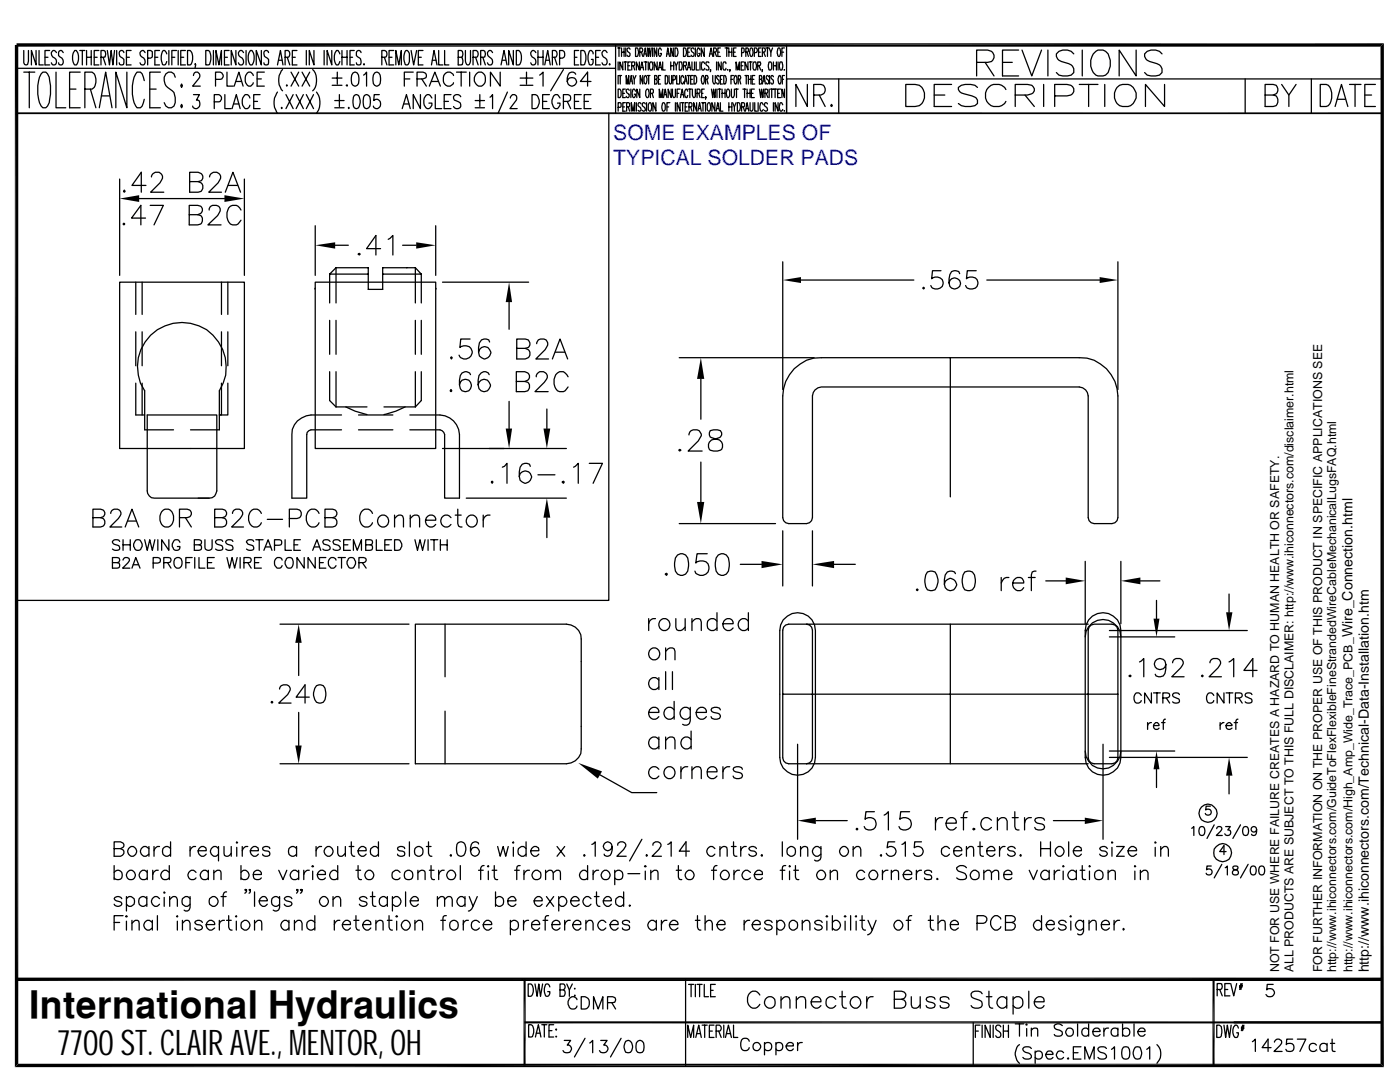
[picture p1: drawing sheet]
<svg xmlns="http://www.w3.org/2000/svg" width="279mm" height="216mm" viewBox="0 0 279 216" stroke-linecap="round" stroke-linejoin="round" font-family="sans-serif">
<defs><g id="words">
<text font-size="7.5" x="5.8" y="203.1">International Hydraulics</text>
<text font-size="7.1" x="11.5" y="210.5">7700 ST. CLAIR AVE., MENTOR, OH</text>
<g font-size="4.2" fill="#00f">
<text x="122.4" y="28">SOME EXAMPLES OF</text>
<text x="122.4" y="32.9">TYPICAL SOLDER PADS</text>
</g>
<g font-size="2.8">
<text x="269.9" y="127.2" transform="rotate(-90 269.9 127.2)">Wire_Connection.html</text>
<text x="273.2" y="194" transform="rotate(-90 273.2 194)">http://www.ihiconnectors.com/Technical-Data-Installation.htm</text>
</g>
<g font-size="2.5">
<text x="255.3" y="194" transform="rotate(-90 255.3 194)">NOT FOR USE WHERE FAILURE CREATES A HAZARD TO HUMAN HEALTH OR SAFETY.</text>
<text x="258.2" y="194" transform="rotate(-90 258.2 194)">ALL PRODUCTS ARE SUBJECT TO THIS FULL DISCLAIMER: http://www.ihiconnectors.com/disclaimer.html</text>
<text x="263.8" y="194" transform="rotate(-90 263.8 194)">FOR FURTHER INFORMATION ON THE PROPER USE OF THIS PRODUCT IN SPECIFIC APPLICATIONS SEE</text>
<text x="266.7" y="194" transform="rotate(-90 266.7 194)">http://www.ihiconnectors.com/GuideToFlexFlexibleFineStrandedWireCableMechanicalLugsFAQ.html</text>
<text x="269.9" y="194" transform="rotate(-90 269.9 194)">http://www.ihiconnectors.com/High_Amp_Wide_Trace_PCB_</text>
</g>
</g></defs>
<g fill="none" stroke="#000" stroke-width=".25">
<path d="M3.4 13.6h119.5M4.7 10.1v2.4l.2 .4 .3 .1 .3-.1 .2-.7v-2.1M4.7 14.4h2.2M5.8 14.4v7.1M7.2 10.1v2.9l-.9-2.9v2.9M7.8 10.1v2.9h.8M8.2 14.7l.4-.3h.5l.4 .3a8.5 8.5 0 0 1 0 6.5l-.4 .3h-.5a6.4 6.4 0 0 1-.7-6.1zM9 11.4h.6M9.9 10.1h-.9v2.9h.9M11.2 14.4v7.1h1.9M11.3 10.5l-.5-.4a.69 .69 0 0 0-.6 .5 .69 .69 0 0 0 .3 .7 .87 .87 0 0 1 .7 .7 .87 .87 0 0 1-.4 1l-.4-.1-.2-.4M12.6 10.5l-.3-.4h-.3a.86 .86 0 0 0-.3 .8 .86 .86 0 0 0 .7 .7v.2a.65 .65 0 0 1 .2 .8 .65 .65 0 0 1-.8 .3l-.1-.4"/>
<path d="M13.9 17.8h1.3M14.9 10.1a.72 .72 0 0 1 .7 .7v1.5l-.4 .7h-.3a2.55 2.55 0 0 1 0-2.9zM15.9 10.1h1M16 14.4h-2.1v7.1h2.1M16.4 10.1v2.9M16.9 17.8h1.5a2.21 2.21 0 0 0 0-3.4h-1.5v7.1M17.3 11.4h.9M17.3 10.1v2.9M18 17.8l1.1 3.7M18.2 10.1v2.9M18.8 11.4h.6M19.7 10.1h-.9v2.9h.9"/>
<path d="M20.2 11.4l.8-.1 .1-.4a.76 .76 0 0 0-.4-.8h-.5v2.9M20.2 19.1h1.6M20.6 11.4l.5 1.6M21.4 10.1l.4 2.9 .4-2.9 .3 2.9 .4-2.9M23.3 10.1v2.9M24.7 10.5l-.1-.3-.5-.1a.86 .86 0 0 0-.3 .8 .86 .86 0 0 0 .7 .7 .68 .68 0 0 1 .2 .9l-.1 .4-.2 .1-.5-.1-.1-.4M25.2 11.4h.6M25.3 14.4v7.1l-2.2-7.1v7.1M26.2 10.1h-1v2.9h1M28.8 16.1l-.4-1.4-.4-.3h-.6a6.9 6.9 0 0 0 0 7.1h.6l.4-.3 .4-1.4M29 10.5l-.4-.4a.67 .67 0 0 0-.7 .5 .67 .67 0 0 0 .4 .7l.5 .5a.65 .65 0 0 1 .1 .8 .65 .65 0 0 1-.8 .3l-.2-.4M29.5 11.6h.6l.3-.3v-1l-.3-.2h-.6v2.9"/>
<path d="M29.9 17.8h1.3M30.9 11.4h.6M31.8 10.1h-.9v2.9h.9M32 14.4h-2.1v7.1h2.1M33.3 10.8a.55 .55 0 0 0-.3-.6 .55 .55 0 0 0-.6 0 2.71 2.71 0 0 0 .2 2.8l.4-.1 .3-.6M33.7 10.1v2.9M34.3 11.4h.6M35 15.4l-.3-.7-.5-.3h-.6a1.91 1.91 0 0 0-.2 3 2.69 2.69 0 0 1 1.3 3.8l-.5 .3h-.6l-.5-.3-.3-.7M35.2 10.1h-.9v2.9M35.6 10.1v2.9M36.1 11.4h.6M36.2 16.8l.2 .3-.2 .3-.1-.3z"/>
<path d="M37 10.1h-.9v2.9h.9M37.4 10.1h.5a2.21 2.21 0 0 1 0 2.9h-.5zM38.6 15.1l.1-.4a.67 .67 0 0 1 .9-.1 .67 .67 0 0 1 .2 .9l-1.4 1.7h1.6M38.6 18.9h1.2l-.6 1.1h.3a.86 .86 0 0 1 .3 1.2 .86 .86 0 0 1-1.3 .2l-.1-.2M39 12.9v.1v-.3v.8M41.1 10.1h.5l.2 .1 .3 1v.7l-.3 1-.2 .1h-.5zM42.6 10.1v2.9M43 15.8h.9a.73 .73 0 0 0 .7-.7 .73 .73 0 0 0-.7-.7h-.9v2.8M43.1 13v-2.9l.6 2.9 .5-2.9v2.9M44.8 11.4h.6M44.9 18.9v2.8h1.2M45.3 14.4v2.8h1.3"/>
<path d="M45.7 10.1h-.9v2.9h.9M46.7 17.2l1-2.8 .8 2.8M47.1 10.1v2.9l-1-2.9v2.9M47.1 16.3h1.1M48.6 10.5l-.3-.4a.67 .67 0 0 0-.7 .5 .67 .67 0 0 0 .3 .7l.5 .5a.65 .65 0 0 1 .2 .8 .65 .65 0 0 1-.8 .3l-.2-.4M49.1 10.1v2.9M49.9 19.6a.68 .68 0 0 0-.4-.6 .68 .68 0 0 0-.7 0 1.9 1.9 0 0 0 .1 2.7 .76 .76 0 0 0 1-.7M50 10.1a.72 .72 0 0 1 .6 .7v1.5l-.3 .7h-.3a2.55 2.55 0 0 1 0-2.9zM50.5 15.1a.77 .77 0 0 0-1.1-.5 1.76 1.76 0 0 0 .2 2.6 .89 .89 0 0 0 .9-.7M51.3 15.7h.9M51.9 18.9h-1.3v2.8h1.3M52.2 10.1v2.9l-1.1-2.9v2.9"/>
<path d="M52.8 14.4h-1.5v2.8h1.5M53.6 10.5l-.1-.3-.5-.1a.86 .86 0 0 0-.3 .8 .86 .86 0 0 0 .6 .7 .68 .68 0 0 1 .3 .9l-.1 .4-.2 .1-.5-.1-.1-.4M55.4 13l.6-2.9 .5 2.9M55.4 18.4a3.6 3.6 0 0 0 0 4.2M55.6 12h.7M56.4 13.9a3.3 3.3 0 0 0 0 4.2M56.9 11.4l.8-.1 .1-.4a.76 .76 0 0 0-.3-.8h-.6v2.9M57.1 18.9l1.4 2.8M57.2 17h.1l-.1 .2zM57.3 11.4l.5 1.6M58.1 14.4l1.5 2.8M58.3 11.4h.6"/>
<path d="M58.5 18.9l-1.4 2.8M59.1 18.9l1.4 2.8M59.3 10.1h-1v2.9h1M59.6 14.4l-1.5 2.8M60.3 14.4l1.5 2.8M60.5 18.9l-1.4 2.8M61.1 10.1v2.9M61.1 18.9l1.5 2.8M61.8 14.4l-1.5 2.8M62.4 13.9a3.3 3.3 0 0 1 0 4.2M62.6 18.9l-1.5 2.8M62.7 10.1v2.9l-1-2.9v2.9"/>
<path d="M63.2 18.4a3.6 3.6 0 0 1 0 4.2M64.7 10.1v2.9M66.2 10.1v2.9l-.9-2.9v2.9M66.3 15.6h1.9M66.3 17h1.9M67.3 14.4v2.4M67.7 18.9v2.4M67.8 10.8a.72 .72 0 0 0-.7-.7 2.55 2.55 0 0 0 0 2.9l.5-.1 .2-.6M68.2 11.4h1.1M68.2 10.1v2.9M69.1 17h.2v.2zM69.3 10.1v2.9"/>
<path d="M69.8 11.4h.6M70.4 14.6l.6-.2a1.35 1.35 0 0 1 .6 1.6l-.1 .7-.2 .3-.5 .2a1.23 1.23 0 0 1-.7-1.6l.1-.6zM70.7 19l.5-.1a1.66 1.66 0 0 1 .5 2.3l-.2 .3-.5 .2a1.32 1.32 0 0 1-.6-1.6zM70.7 10.1h-.9v2.9h.9M72.1 10.5l-.1-.3-.5-.1a.86 .86 0 0 0-.4 .8 .86 .86 0 0 0 .7 .7l.2 .3a.78 .78 0 0 1-.3 1.1l-.5-.1-.1-.4M72.6 15l.6-.6v2.8M72.6 12.7v.3zM72.7 19l.5-.1a1.23 1.23 0 0 1 .7 1.6l-.1 .7-.2 .3-.5 .2a1.32 1.32 0 0 1-.6-1.6zM74.8 14.6l.5-.2a1.35 1.35 0 0 1 .6 1.6v.7l-.3 .3-.5 .2a1.23 1.23 0 0 1-.7-1.6l.1-.6zM75.7 18.9h-1l-.1 1.2a.9 .9 0 0 1 1.4 .5 .9 .9 0 0 1-1 1.1l-.3-.2-.2-.3M76.2 11.4h.6a.74 .74 0 0 0 .4-.6 .74 .74 0 0 0-.4-.7h-.6v2.9M76.7 11.4l.5 1.6"/>
<path d="M77.6 11.4h.6M78.6 10.1h-1v2.9h1M79 13v-2.9l.6 2.9 .5-2.9v2.9M80.7 15.7h1.1M80.9 10.2l.1-.1a.81 .81 0 0 1 .7 1.1 1.72 1.72 0 0 1-.4 1.8h-.3a2.71 2.71 0 0 1-.1-2.8zM82 10.1l.5 2.9 .6-2.9M82.5 14.4h-1.8v2.8M83.2 15.7h1.2l.4-.1a.6 .6 0 0 0 0-1l-.4-.2h-1.2v2.8M83.5 11.4h.6M83.9 18.9v2.8l-1.4-2.8v2.8M84.2 15.7l.9 1.5M84.4 10.1h-.9v2.9h.9"/>
<path d="M85.7 17.2l1.1-2.8 1.1 2.8M86.1 13l.5-2.9 .6 2.9M86.1 16.3h1.4M86.2 19.6a.77 .77 0 0 0-1.2-.6 1.8 1.8 0 0 0 .3 2.7 .89 .89 0 0 0 .9-1.1h-.6M86.3 12h.7M86.9 18.9v2.8h1.2M87.5 10.1v2.9h.9M88.7 10.1v2.9h.9M90 18.9h-1.4v2.8h1.4M90.5 15.1a1.05 1.05 0 0 0-1.2-.7 1.05 1.05 0 0 0-.8 1.1 1.19 1.19 0 0 0 .3 1.3 1.19 1.19 0 0 0 1.3 .2l.4-.5M91.1 14.4h2M91.4 11.4l.9-.1 .1-.4a.76 .76 0 0 0-.4-.8h-.6v2.9l.9-.1 .1-.9-.1-.4-.3-.2"/>
<path d="M92 19.3a.75 .75 0 0 0-.9-.4 .75 .75 0 0 0-.6 .7l.2 .4 .8 .3a.73 .73 0 0 1 .4 .9 .73 .73 0 0 1-.9 .5l-.5-.4M92 14.4v2.8M92.9 10.1v2.1l.2 .7 .2 .1 .3-.1 .3-.7v-2.1M93.7 14.4v2.8M94.4 11.4h.7l.3-.5a.76 .76 0 0 0-.3-.8h-.7v2.9M94.9 11.4l.5 1.6M95.2 14.6l.3-.2a1.43 1.43 0 0 1 1.4 1 1.43 1.43 0 0 1-.5 1.6l-.3 .2a1.43 1.43 0 0 1-1.4-1 1.43 1.43 0 0 1 .5-1.6zM95.8 18.9v2.4M95.9 11.4l.9-.1 .1-.4a.76 .76 0 0 0-.4-.8h-.6v2.9M96.4 11.4l.5 1.6M97.8 19.4l.5-.5v2.8M98.3 10.5l-.3-.4a.67 .67 0 0 0-.7 .5 .67 .67 0 0 0 .3 .7l.4 .3a.68 .68 0 0 1 .3 .9 .68 .68 0 0 1-.8 .4l-.2-.4"/>
<path d="M99.8 14.4v2.8l-1.9-2.8v2.8M100 13l.6-2.9 .6 2.9M100.2 12h.7M101.3 18.4l-1.9 4.2M101.9 19.6v-.2a.72 .72 0 0 1 1.1-.4v.1a.99 .99 0 0 1-.2 1.2l-1 1.4h1.4M102.5 10.1v2.9l-1-2.9v2.9M103 10.1h.6a2.21 2.21 0 0 1 0 2.9h-.6zM103.8 15.6h2.5M103.8 17h2.5M105.1 14.4v2.4M106.2 18.9h.7a1.63 1.63 0 0 1 0 2.8h-.7zM106.9 10.5l-.4-.4a.69 .69 0 0 0-.6 .5 .69 .69 0 0 0 .3 .7 .87 .87 0 0 1 .7 .7 .87 .87 0 0 1-.4 1l-.4-.1-.2-.4"/>
<path d="M107.4 11.4h1M107.4 10.1v2.9M107.7 15l.7-.6v2.8M108.4 10.1v2.9M108.7 13l.6-2.9 .5 2.9M109 12h.6M109.6 18.9h-1.3v2.8h1.3M110.2 11.4l.8-.1 .2-.4a.76 .76 0 0 0-.4-.8h-.6v2.9M110.7 11.4l.5 1.6M111.7 11.6h.6l.2-.2a.93 .93 0 0 0-.2-1.3h-.6v2.9M111.8 19.6a.77 .77 0 0 0-1.2-.6 1.8 1.8 0 0 0 .2 2.7 .89 .89 0 0 0 1-1.1h-.5M112.4 13.9l-2.5 4.2"/>
<path d="M114.6 11.4h.6M114.9 14.8a.82 .82 0 0 0-1.3-.2 1.6 1.6 0 0 0 .4 2.6 .9 .9 0 0 0 1-1.1 .9 .9 0 0 0-1.4-.5l-.4 .7M115.5 10.1h-.9v2.9h.9M115.9 10.1h.5l.3 .1 .2 1v.7l-.2 1-.3 .1h-.5zM116 18.9h-1.4v2.8h1.4M117.9 18.9h-1.3v2.8h1.3M117.9 16.3h-2.1l1.5-1.9v2.8M118.4 10.8a.59 .59 0 0 0-.6-.7 2.55 2.55 0 0 0 0 2.9h.2a.92 .92 0 0 0 .4-1.1h-.4M118.9 11.4h.6M119.8 10.1h-.9v2.9h.9M121.2 10.5l-.4-.4a.69 .69 0 0 0-.7 .4 .69 .69 0 0 0 .3 .8 .91 .91 0 0 1 .7 .7 .91 .91 0 0 1-.3 1l-.5-.1-.2-.4M121.7 12.7v.3z"/>
<path d="M122.9 9v13.6M123.3 9.6h.5M123.4 17.8h.3a1.49 1.49 0 0 1 0 1.7h-.3zM123.4 12.4v1.6M123.4 15.1v1.7M123.5 9.6v1.7M123.5 15.1h.5M123.8 15.1v1.7M124 9.6v1.7M124 10.4h.5M124.3 12.4v1.6l-.6-1.6v1.6M124.3 18.6h.3"/>
<path d="M124.5 9.6v1.7M124.5 12.4h.6M124.8 17.8h-.5v1.7h.5M124.8 12.4v1.6M124.9 9.6v1.7M125 16.8v-1.7l.2 1.7 .3-1.7v1.7M125.3 13.1h.3M125.6 18l-.1-.1a.38 .38 0 0 0-.5 .1 .38 .38 0 0 0 .1 .5l.5 .3v.4l-.2 .3-.3-.1-.1-.2M125.6 16.8l.4-1.7 .2 1.7M125.7 9.8l-.1-.1a.38 .38 0 0 0-.5 .1 .38 .38 0 0 0 .2 .5l.4 .4v.3l-.1 .3-.4-.1-.1-.2M125.8 12.4h-.5v1.6h.5M125.8 16.2h.4"/>
<path d="M125.9 17.8v1.7M126.1 13.1h.4l.2-.1-.1-.6h-.5v1.6M126.3 15.1l.3 .7v1M126.4 13.1l.3 .9M126.8 9.6h.4a1.49 1.49 0 0 1 0 1.7h-.4zM126.8 18.2l-.2-.4h-.2a1.49 1.49 0 0 0 0 1.7h.2l.2-.5v-.2h-.2M126.9 15.1l-.3 .7M127.6 12.4v1.6l-.6-1.6v1.6M127.7 10.4l.5-.1v-.6l-.5-.1v1.7M127.7 17.8v1.7l-.6-1.7v1.7M127.8 14l.3-1.6 .3 1.6M127.9 13.5h.5"/>
<path d="M128 10.4l.3 .9M128.3 15.1v1.7l-.5-1.7v1.7M128.4 11.3l.4-1.7 .2 1.7M128.5 10.8h.5M128.5 12.4h.6M128.8 15.1a1.17 1.17 0 0 1 0 1.7 1.49 1.49 0 0 1 0-1.7zM128.9 12.4v1.6M129.1 17.8h.2a1.49 1.49 0 0 1 0 1.7 .97 .97 0 0 1-.3-1.5zM129.2 9.6l.2 1.7 .1-1.7 .3 1.7 .2-1.7M129.2 15.1h.5M129.4 12.4v1.6M129.5 15.1v1.7"/>
<path d="M129.8 12.4h.3a1.33 1.33 0 0 1 0 1.6h-.2a1.49 1.49 0 0 1-.1-1.6zM129.8 18.6h.4l.2-.1v-.6l-.2-.1h-.4v1.7M130.1 18.6l.3 .9M130.2 9.6v1.7M130.6 15.8h.4l.2-.2-.2-.5h-.4v1.7a.52 .52 0 0 0 .6-.4 .52 .52 0 0 0-.2-.6M131.1 9.6v1.7l-.5-1.7v1.7M131.2 12.4v1.6l-.6-1.6v1.6M131.4 14l.3-1.6 .4 1.6M131.4 15.8h.3M131.5 13.5h.4M131.6 19.5v-1.7l.3 1.7 .4-1.7v1.7M131.8 15.1h-.4v1.7h.4"/>
<path d="M132 10l-.3-.4a1.2 1.2 0 0 0 0 1.7l.3-.5v-.1h-.3M132.3 12.4v1.6h.5M132.4 19.5l.4-1.7 .3 1.7M132.6 18.9h.4M132.8 15.1l.4 .1 .1 .3v.8l-.1 .4-.2 .1h-.2zM133 11.3l.3-1.7 .3 1.7M133.1 10.8h.4M133.5 15.1v1.2l.1 .4 .2 .1 .2-.3v-1.4M133.9 13.1h.6M133.9 12.4v1.6M133.9 17.8v1.7l-.6-1.7v1.7M134.2 17.8v1.2l.3 .5 .3-.3v-1.4"/>
<path d="M134.3 15.9h.3l.2-.2v-.5l-.2-.1h-.3v1.7M134.4 9.6v1.7l-.5-1.7v1.7M134.5 12.4v1.6M134.6 12.4l.4 .7v.9M134.7 9.6h.3a1.2 1.2 0 0 1 0 1.7h-.3zM135 15.1v1.7h.5M135.1 18.6h.4M135.3 12.4l-.3 .7M135.6 12.4h.4l.1 .1v.9l-.1 .6h-.4zM135.6 15.1v1.7M135.7 17.8h-.6v1.7M135.8 19.5l.3-1.7 .4 1.7"/>
<path d="M135.9 18.9h.4M136.4 9.6h.3a1.2 1.2 0 0 1 0 1.7h-.3zM136.4 13.1h.4l.2-.1-.1-.6h-.5v1.6M136.4 15.5l-.2-.4a1.16 1.16 0 0 0 0 1.7l.2-.5M136.6 16.8l.2-1.7 .4 1.7M136.7 16.2h.3M136.7 13.1l.3 .9M137.2 14l.3-1.6 .3 1.6M137.2 15.1h.5M137.2 18.2l-.1-.4a.97 .97 0 0 0-.4 1.4l.2 .3h.2l.1-.5M137.2 10.4h.4M137.3 13.5h.5"/>
<path d="M137.4 15.1v1.7M137.4 17.8h.6M137.7 17.8v1.7M137.8 9.6h-.6v1.7h.6M137.8 15.8h.4M138.1 12.4l.1 1.6h.3l.1-.2v-1.4M138.2 17.8v1.2l.2 .5 .4-.3v-1.4M138.3 15.1h-.5v1.7h.5M138.5 15.1a.46 .46 0 0 1 .5 .6v.6a.44 .44 0 0 1-.5 .5zM138.5 9.8l-.1-.1a.38 .38 0 0 0-.5 .1 .38 .38 0 0 0 .2 .5l.4 .4v.3l-.2 .3-.3-.1-.1-.2M138.8 9.6v1.7M138.9 12.4v1.6h.5"/>
<path d="M139.1 18.6h.4l.2-.1v-.6l-.2-.1h-.4v1.7M139.4 18.6l.3 .9M139.7 10l-.2-.3-.2-.1a2.12 2.12 0 0 0 0 1.7l.2-.1 .2-.4v-.1h-.3M139.7 12.4v1.6M140 18.6h.3M140.2 15.1h.2a2.03 2.03 0 0 1 0 1.7h-.2a1.49 1.49 0 0 1 0-1.7zM140.6 9.6v1.7l-.6-1.7v1.7M140.6 17.8h-.6v1.7h.6M140.6 12.7l-.1-.3h-.3a1.33 1.33 0 0 0 0 1.6h.3l.1-.4M140.8 15.8h.3l.2-.2-.2-.5h-.3v1.7M140.9 19.4l-.1 .1v-.2v.5M141.1 15.8l.2 1"/>
<path d="M141.5 12.5a.35 .35 0 0 0-.6-.1 .35 .35 0 0 0 .1 .6l.4 .3 .1 .5-.1 .2h-.4l-.1-.2M141.6 11.3l.3-1.7 .3 1.7M141.7 10.8h.4M141.8 14l-.1 .3M142 17.8l.2 1.7 .2-1.7 .3 1.7 .1-1.7M142.2 15.1v1.2l.3 .5 .3-.3v-1.4M142.4 10.4l.5-.1v-.6l-.5-.1v1.7M142.7 10.4l.3 .9M143 12.4v1.6M143.1 17.8v1.7M143.3 10.4h.3M143.3 17.8h.6"/>
<path d="M143.5 15.3l-.1-.1a.32 .32 0 0 0-.4 .1 .32 .32 0 0 0 .2 .4 .55 .55 0 0 1 .3 .6 .55 .55 0 0 1-.3 .5l-.2-.3M143.6 17.8v1.7M143.8 9.6h-.5v1.7h.5M143.8 15.8h.2M143.9 12.4v1.6l-.6-1.6v1.6M144.1 18.6h.6M144.1 17.8v1.7M144.2 15.1h-.4v1.7h.4M144.4 15.1h.3a1.43 1.43 0 0 1 0 1.7h-.3zM144.7 9.6h.6M144.7 17.8v1.7M144.9 12.7l-.1-.3h-.3a1.33 1.33 0 0 0 0 1.6h.3l.1-.4"/>
<path d="M145 9.6v1.7M145.1 17.9l.1-.1a.97 .97 0 0 1 .3 1.4l-.1 .3h-.2a1.57 1.57 0 0 1-.1-1.6zM145.2 13.9l.1 .1zM145.5 10.4h.5M145.5 9.6v1.7M145.7 14l-.1-.1v.4M145.9 15.8h.3M146 17.8v1.4l.2 .3 .4-.5v-1.2M146 9.6v1.7M146.4 15.1h-.5v1.7M146.4 10.4h.3M146.7 15.1h.2a2.03 2.03 0 0 1 0 1.7h-.2a1.49 1.49 0 0 1 0-1.7z"/>
<path d="M146.7 17.8h.6M146.9 9.6h-.5v1.7h.5M146.9 14v-1.6l.3 1.6 .4-1.6v1.6M147 17.8v1.7M147.3 15.8h.4l.1-.2-.1-.5h-.4v1.7M147.6 15.8l.2 1M147.9 13.1h.4M148 10.5a.52 .52 0 0 0 .5-.3 .52 .52 0 0 0-.2-.6h-.3v1.7M148.3 17.8h.5M148.4 12.4h-.5v1.6h.5M148.6 17.8v1.7M148.7 15.1h.5"/>
<path d="M148.8 10.4h.4l.2-.2v-.5l-.2-.1h-.4v1.7M148.9 15.1v1.7M149.1 10.4l.3 .9M149.1 18.6h.6M149.1 17.8v1.7M149.3 12.4v1.6l-.6-1.6v1.6M149.4 15.1v1.7M149.4 15.8h.5M149.5 12.4h.6M149.7 17.8v1.7M149.8 9.7l.2-.1a1.51 1.51 0 0 1 0 1.7h-.1a1.49 1.49 0 0 1-.1-1.6zM149.8 12.4v1.6"/>
<path d="M149.9 15.1v1.7M149.9 18.6h.4M150.1 15.8h.4M150.5 12.4h.2a1.33 1.33 0 0 1 0 1.6h-.2a1.47 1.47 0 0 1 0-1.6zM150.5 10.5l.5-.1 .1-.5-.2-.3h-.4v1.7M150.5 17.8h-.6v1.7h.6M150.6 15.1h-.5v1.7h.5M151.2 13.1l.5-.1v-.6h-.5v1.6M151.4 10.4h.3M151.5 13.1l.3 .9M151.6 15.8h.3l.2-.2-.2-.5h-.3v1.7a.52 .52 0 0 0 .5-.4 .52 .52 0 0 0-.2-.6M151.6 17.8l.2 1.7 .2-1.7 .2 1.7 .2-1.7"/>
<path d="M151.9 9.6h-.5v1.7h.5M152.1 10.4l.6-.1v-.6l-.6-.1v1.7M152.1 14v.3M152.1 16.8l.4-1.7 .2 1.7M152.3 16.2h.4M152.4 10.4l.3 .9M152.7 18.6l.5-.1v-.6l-.5-.1v1.7M152.8 9.6h.6M152.9 18.6l.4 .9M153.2 9.6v1.7M153.4 15.3l-.1-.1a.35 .35 0 0 0-.4 .1 .35 .35 0 0 0 .1 .4 .53 .53 0 0 1 .4 .5 .53 .53 0 0 1-.3 .6l-.2-.3M153.5 12.4h.3a1.33 1.33 0 0 1 0 1.6h-.2a1.49 1.49 0 0 1-.1-1.6z"/>
<path d="M153.5 9.6l.3 .8v.9M153.5 17.8v1.7M153.6 15.1v1.7M153.8 17.8h.6M154 17.8v1.7M154.2 9.6l-.4 .8M154.4 15.3l-.1-.1a.32 .32 0 0 0-.5 .1 .32 .32 0 0 0 .2 .4 .55 .55 0 0 1 .4 .6 .55 .55 0 0 1-.4 .5l-.2-.3M154.4 13.1h.5M154.4 12.4v1.6M154.4 17.8h.6M154.7 17.8v1.7M154.9 12.4v1.6"/>
<path d="M155.2 18.6h.3M155.3 9.7l.2-.1a1.49 1.49 0 0 1 0 1.7h-.1a1.49 1.49 0 0 1-.1-1.6zM155.3 12.4v1.6M155.5 15.1h.2a2.03 2.03 0 0 1 0 1.7h-.2a1.49 1.49 0 0 1 0-1.7zM155.7 12.4h.3a1.33 1.33 0 0 1 0 1.6h-.2a1.49 1.49 0 0 1-.1-1.6zM155.8 17.8h-.6v1.7h.6M156 10.4h.4M156.1 15.8h.3M156.5 14l.1-.1zM156.6 9.6h-.6v1.7M156.6 15.1h-.5v1.7M156.6 17.8v1.7l-.6-1.7v1.7"/>
<path d="M157 9v13.6v-6.9h118.8M161.1 16.8v4.5l-2.3-4.5v4.5M162.4 19h1.4a1.08 1.08 0 0 0 .9-1.1 1.08 1.08 0 0 0-.9-1.1h-1.4v4.5M163.5 19l1.2 2.3M167.4 15.7v6.9M180.8 16.8h1.8a2.22 2.22 0 0 1 1.6 3.4l-.7 .9-.9 .2h-1.8zM186.4 19h2.2M189.9 16.8h-3.5v4.5h3.5M194.9 12.4h2.2l.8-.1a1.23 1.23 0 0 0 0-2.1l-.8-.2h-2.2v5.2M195.1 17.4l-.5-.4a3.5 3.5 0 0 0-3.3 .4 1.15 1.15 0 0 0 1.1 1.3l1.6 .4a1.22 1.22 0 0 1 1.1 1.6l-.5 .4a3.5 3.5 0 0 1-3.3-.4M196.6 12.4l1.8 2.8M200.1 12.4h1.9"/>
<path d="M200.7 17.9a2.23 2.23 0 0 0-3.3-.5 2.23 2.23 0 0 0 0 3.3 2.23 2.23 0 0 0 3.3-.5M202.6 19h2.5l.8-.3a.93 .93 0 0 0 .6-.8 .93 .93 0 0 0-.6-.9l-.8-.2h-2.5v4.5M203.3 10h-3.2v5.2h3.2M204 10l1.9 5.2 2-5.2M204.6 19l1.8 2.3M208.3 16.8v4.5M209.1 10v5.2M210.5 19.1h2.4l.8-.1a1.06 1.06 0 0 0 .6-1 1.06 1.06 0 0 0-.6-1l-.8-.2h-2.4v4.5M214.3 10.8a2.26 2.26 0 0 0-3.5 0 1.36 1.36 0 0 0 1 1.5l1.5 .4a1.45 1.45 0 0 1 1 1.8l-.5 .5-.8 .2-1.7-.2-.5-.5M215.4 16.8h3.7M216 10v5.2M217.3 16.8v4.5"/>
<path d="M218.7 10.2a1.72 1.72 0 0 1 2.5 .6 3.5 3.5 0 0 1-.6 4.2 1.85 1.85 0 0 1-2.7-1 3.1 3.1 0 0 1 .8-3.8zM220.5 16.8v4.5M222.9 17.4a2.27 2.27 0 0 1 3.2 0 2.27 2.27 0 0 1 0 3.3 2.27 2.27 0 0 1-3.2 0 2.6 2.6 0 0 1 0-3.3zM226.7 10v5.2l-3.3-5.2v5.2M231.9 10.8a2.26 2.26 0 0 0-3.5 0 1.36 1.36 0 0 0 1.1 1.5l1.4 .4a1.45 1.45 0 0 1 1 1.8l-.5 .5-.8 .2-1.7-.2-.5-.5M232.4 16.8v4.5l-3.8-4.5v4.5M248.5 15.7v6.9M252.5 19h1.6l.6-.3a1.07 1.07 0 0 0 .3-1.1 1.07 1.07 0 0 0-.9-.8h-1.6v4.5h1.6a1.15 1.15 0 0 0 .8-1.9l-.2-.3-.6-.1M255.8 16.8l1.4 2.2v2.3M258.7 16.8l-1.5 2.2M261.7 15.7v6.9M263.5 16.8h1.2a1.76 1.76 0 0 1 1.1 1.7 3.1 3.1 0 0 1-.7 2.6l-.4 .2h-1.2z"/>
<path d="M266.9 19.8h1.6M269.3 16.8h2.3M270.4 16.8v4.5M272.4 19h1.3M274.5 16.8h-2.1v4.5h2.1M19.8 21.5l1.3-7.1 1.3 7.1M23.9 35.7v19.2M24.8 37.9l.2 .3-.2 .2-.2-.2zM27.8 39.6h17M29.1 37h-2.8l1.9-2.6v4M30.2 35.3a1.02 1.02 0 0 1 .8-.9h.8a1.04 1.04 0 0 1 .5 1.5l-.4 .6-1.8 1.9h2.6M36.2 20.8l.2 .4-.2 .3-.1-.3z"/>
<path d="M37.8 36.2h1.7l.6-.1a.89 .89 0 0 0 0-1.5l-.6-.2h-1.7v4h1.7a1.06 1.06 0 0 0 1-.8 1.06 1.06 0 0 0-.4-1.1l-.6-.3M41.8 35.3a1.02 1.02 0 0 1 .8-.9 1.19 1.19 0 0 1 1.4 .7v.5l-.5 .9-1.8 1.9h2.5M42.8 20.3h.9a.75 .75 0 0 0 .5-.7 .75 .75 0 0 0-.5-.7h-.9v2.8M45 38.4l1.5-4 1.5 4M45.6 37h1.8M46.3 21.7l.9-2.8 .7 2.8M46.7 20.7h1M48.8 35.7v19.2M50.6 20.2h.8M56.2 21.4v.3zM66.8 21.5h1.9M66.8 20.1h1.9"/>
<path d="M69.6 21.4v.3zM80.3 21.7l.8-2.8 .8 2.8M80.6 20.7h1M88.6 20.2h.9M94.8 21.5h1.9M94.8 20.1h1.9M108.3 20.2h.8M112.4 20.2h1l.3-.1 .2-.4-.1-.6-.4-.2h-1v2.8M113.2 20.2l.7 1.5M114.6 20.2h.9M116.6 20.2h.8M121.5 22.6v97.2h-118.2"/>
<path d="M123.4 21.4h.4l.2-.1v-.6l-.2-.2h-.4v1.7M124.3 21.3h.3M124.8 20.5h-.5v1.7h.5M125.1 21.3h.4l.1-.1v-.5l-.1-.2h-.4v1.7M125.4 21.3l.2 .9M126 22.2v-1.7l.3 1.7 .4-1.7v1.7M127 20.5v1.7M127.9 20.7a.35 .35 0 0 0-.5-.1 .35 .35 0 0 0 0 .6l.5 .3v.5l-.2 .2-.4-.2M128.8 20.7a.35 .35 0 0 0-.6-.1 .35 .35 0 0 0 .1 .6l.4 .3 .1 .5-.3 .2-.3-.2M129 20.5v1.7M129.5 20.6l.3-.1a1.49 1.49 0 0 1 0 1.7h-.2a1.49 1.49 0 0 1-.1-1.6zM130.9 20.5v1.7l-.6-1.7v1.7"/>
<path d="M132.3 20.6l.2-.1a1.49 1.49 0 0 1 0 1.7 1.05 1.05 0 0 1-.3-1.5zM133.1 21.3h.3M133.7 20.5h-.6v1.7M134.8 20.5v1.7M135.7 20.5v1.7l-.6-1.7v1.7M135.9 20.5h.6M136.2 20.5v1.7M136.7 21.3h.4M137.2 20.5h-.5v1.7h.5M137.5 21.3h.4l.2-.1v-.5l-.2-.2h-.4v1.7M137.8 21.3l.3 .9M139 20.5v1.7l-.6-1.7v1.7"/>
<path d="M139.3 22.2l.3-1.7 .4 1.7M139.4 21.7h.4M140 20.5h.6M140.3 20.5v1.7M140.8 20.5v1.7M141.3 20.6l.3-.1a1.51 1.51 0 0 1 0 1.7h-.2a1.49 1.49 0 0 1-.1-1.6zM142.7 20.5v1.7l-.6-1.7v1.7M142.9 22.2l.4-1.7 .3 1.7M143 21.7h.4M143.8 20.5v1.7h.5M145.5 20.5v1.7M145.5 21.3h.5"/>
<path d="M146 20.5v1.7M146.2 20.5l.4 .8v.9M146.9 20.5l-.3 .8M147.2 20.5h.2a1.2 1.2 0 0 1 0 1.7h-.2zM148 21.3h.4l.2-.1v-.5l-.2-.2h-.4v1.7M148.3 21.3l.3 .9M148.8 22.2l.3-1.7 .3 1.7M148.9 21.7h.5M149.7 20.5v1.5l.2 .2 .4-.4v-1.3M150.6 20.5v1.7h.5M151.3 20.5v1.7M152.3 20.9l-.2-.3-.2-.1a1.49 1.49 0 0 0 0 1.7h.2l.2-.4"/>
<path d="M153.2 20.7a.35 .35 0 0 0-.6-.1 .35 .35 0 0 0 .1 .6l.4 .3 .1 .5-.3 .2-.3-.2M154.4 20.5v1.7M155.3 20.5v1.7l-.6-1.7v1.7M156.2 20.9l-.2-.3-.2-.1a1.49 1.49 0 0 0 0 1.7h.2l.2-.4M156.5 22.1l.1 .1zM166 20.8l.1 .3-.1 .2-.2-.2zM266.4 21.3l1.3-4.5 1.3 4.5M23.9 56.3h24.9v33.2h-24.9zM24.6 44.7l.1-.2 .2 .2-.2 .2zM27.1 56.3v6.4M28.4 56.3v6.4M29 43.5h-2.7l1.8-2.5v3.9"/>
<path d="M30 41h2.6l-1.9 3.9M37.8 42.8h1.7l.6-.2a.89 .89 0 0 0 0-1.5l-.6-.1h-1.7v3.9h1.7l.6-.2a1.04 1.04 0 0 0 .3-1.1 1.04 1.04 0 0 0-.9-.8M41.7 41.9a.89 .89 0 0 1 .7-.9h.8a.9 .9 0 0 1 .6 1.4l-.4 .6-1.9 1.9h2.6M44.2 56.3v6.4M45.5 56.3v6.4M48.1 41.9a1.44 1.44 0 0 0-1.6-.9 1.44 1.44 0 0 0-1.2 1.4 2.15 2.15 0 0 0 1.1 2.5 1.41 1.41 0 0 0 1.7-1M62.9 56.3h24.1v33.2h-24.1zM62.9 57.5l-.1 .2M62.9 45v9.9M65.8 54.7v5.8M65.8 54.7h7.7M66.9 48.9h2.6"/>
<path d="M67.1 53.4v7.1M67.1 53.4h6.4v4.3h2.9v-4.3h6.5M67.1 53.4l-1.3 1.3M71.5 50.7l.2-.2 .2 .2-.2 .2zM75.9 49.6h-2.7l1.8-2.6v3.9M76.4 54.7h7.7M77.5 47.8l.9-.8v3.9M80.4 48.9h2.7M82.9 53.4v7.1M82.9 53.4l1.2 1.3M84.1 54.7v5.8M87 57.5v.2"/>
<path d="M87 45v9.9M88.3 56.3h17.2M156.2 52.2v25.5M159.9 55.9h22.5M184.1 57.5l.2-.2 .2 .2-.2 .2zM187.8 54h-1.7l-.2 1.6a1.26 1.26 0 0 1 1.9 0 1.26 1.26 0 0 1-.2 1.9 1.3 1.3 0 0 1-1.8-.5M191.5 54.6l-.1-.4a1.18 1.18 0 0 0-1.8 .6 2.56 2.56 0 0 0 .3 2.7 1.14 1.14 0 0 0 1.7-.5 1.14 1.14 0 0 0-.8-1.6 1.14 1.14 0 0 0-1.4 1.1M194.8 54h-1.8l-.1 1.6a1.29 1.29 0 0 1 1.9 0 1.29 1.29 0 0 1-.1 1.9 1.37 1.37 0 0 1-2-.5M196.9 55.9h22.6M223.1 52.2v25.5M27.1 66.2v6.8M27.1 76.5v6.3h1.8"/>
<path d="M28.4 66.2v6.8M28.4 76.5v6.3M44.2 76.5v6.3h-.4h1.7v-6.3M44.2 66.2v6.8M45.5 66.2v6.8M65.8 63.9v6.8M65.8 74.2v5.7l1.3 1.3M67.1 63.9v6.8M67.1 74.2v7M82.9 63.9v6.8M82.9 74.2v7M84.1 63.9v6.8"/>
<path d="M84.1 74.2v5.7l-1.2 1.3M90 77.7l.2 .3-.2 .1-.2-.1zM90.1 71.2l.2 .2-.2 .2-.2-.2zM93.8 67.6h-1.8l-.2 1.7a1.38 1.38 0 0 1 2 0 1.38 1.38 0 0 1-.2 2.1 1.32 1.32 0 0 1-2-.5M93.9 74.8l-.2-.4a1.19 1.19 0 0 0-1.8 .5 3.2 3.2 0 0 0 .3 3.1 1.21 1.21 0 0 0 1.7-.4 1.21 1.21 0 0 0-.4-1.6 1.21 1.21 0 0 0-1.6 .3l-.2 .5M97.6 74.8a.99 .99 0 0 0-1.6-.4l-.4 .5-.2 1 .2 1.7a1.23 1.23 0 0 0 2 .1 1.23 1.23 0 0 0-.5-1.9 1.23 1.23 0 0 0-1.7 1M97.7 68.2l-.2-.4a1.28 1.28 0 0 0-1.8 .6l-.2 1.9a1.41 1.41 0 0 0 1.3 1.3 1.2 1.2 0 0 0 1.1-1.2 1.2 1.2 0 0 0-1.1-1.2 1.2 1.2 0 0 0-1.3 1.1M101.6 60.3v5.4M103 76.1h1.7l.6-.2a.89 .89 0 0 0 0-1.5l-.6-.2h-1.7v3.9h1.7a1.02 1.02 0 0 0 1-1 1.02 1.02 0 0 0-1-1M103.1 69.5h1.7l.6-.2a.97 .97 0 0 0 0-1.5l-.6-.2h-1.7v4h1.7l.6-.2a1.04 1.04 0 0 0 0-1.6l-.6-.3M107 75.2a1.08 1.08 0 0 1 .7-1h.8a1 1 0 0 1 .6 1.5l-2.3 2.4h2.6M107.1 68.6a1.02 1.02 0 0 1 .8-1h.6a1 1 0 0 1 .6 1.6l-.3 .6-1.9 1.8h2.6"/>
<path d="M110.2 71.6l1.6-4 1.5 4M110.8 70.3h1.9M113.4 75.2a1.34 1.34 0 0 0-1.3-1.1 1.34 1.34 0 0 0-1.4 1.1 2.2 2.2 0 0 0 1 2.9 1.41 1.41 0 0 0 1.7-.9M135.6 71.4h26.9M139.9 75.6v8.1M158.5 73.6a7 7 0 0 1 5.4-2.2h51.5a7.7 7.7 0 0 1 7.7 7.6v24.3l-.2 .6-.4 .4-.6 .2h-3.5l-.6-.2-.5-.4-.1-.6v-24.3a1.89 1.89 0 0 0-1.8-1.8h-51.5a1.89 1.89 0 0 0-1.8 1.8v24.3l-.1 .6-.5 .4-.5 .2h-3.6l-.6-.2-.4-.4-.2-.6v-24.3a7.8 7.8 0 0 1 2.3-5.4zM189.7 71.4v27.7M29.4 82.8h13.9v15.2a1.45 1.45 0 0 1-1.6 1.4h-10.9a1.45 1.45 0 0 1-1.4-1.4zM34.6 85.8h-5.7v-7.8a8.9 8.9 0 0 1 7.4-13.7 8.9 8.9 0 0 1 7.5 13.7v7.8h-5.8M39.5 99.4h2.2M67.1 81.2h6.1M68.2 82.8h-6.1a3.9 3.9 0 0 0-3.8 3.9v12.7h2.9l.1-13.1 .8-.5h6.1"/>
<path d="M69 81.2l1.9 .8 2.3 .7M71.5 82.8h6.9M71.5 85.8h6.9M76.6 81.2h6.3M80.9 81.2l-1.9 .8-2.4 .7M81.8 82.8h6a4.1 4.1 0 0 1 3.9 3.9v12.7h-3v-12.7l-.1-.4-.8-.5h-6M88.3 89.5h24.7M93.1 99.4h19.9M98.2 96l.2 .2-.2 .2-.2-.2zM100.2 93.2l.5-.2 .5-.5v3.9M101.6 80.1v5.4M105.8 93l-.1-.4a1.28 1.28 0 0 0-1.9 .6l-.2 1.9a1.41 1.41 0 0 0 1.3 1.3 1.22 1.22 0 0 0 1.2-1.2 1.22 1.22 0 0 0-1.2-1.2 1.22 1.22 0 0 0-1.3 1.1"/>
<path d="M107.4 94.7h3.3M109.1 81.6v3.9M112.2 96.2l.2-.2 .2 .2-.2 .2zM114.5 93.2l.9-.7v3.9M117.6 92.5h2.6l-1.8 3.9M135.5 89.8l.1-.1 .3 .1-.3 .2zM137.5 86.8a.99 .99 0 0 1 .8-1h.8a1.05 1.05 0 0 1 .6 1.6l-.3 .6-2.1 2h2.8M139.9 92.2v8M141.7 85.9a.9 .9 0 0 0 .5 1.5l.8 .2a1.25 1.25 0 0 1 1.1 .9 1.25 1.25 0 0 1-.3 1.3 2.28 2.28 0 0 1-2.2-.1 1.33 1.33 0 0 1 1-2.1l.8-.2a.84 .84 0 0 0 .4-1.5l-.6-.1zM18.5 103.3h1.6l.5-.2a.82 .82 0 0 0 0-1.3l-.5-.2h-1.6v3.6h1.6a.93 .93 0 0 0 .9-1 .93 .93 0 0 0-.9-.9M22.1 102.4a.88 .88 0 0 1 .7-.8h.7a.87 .87 0 0 1 .5 1.4l-2.1 2.2h2.4M22.4 112.3l1.3-.1 .2-.4-.1-.4-.4-.1h-1v2.1h1l.4-.2v-.8l-.4-.1"/>
<path d="M23.9 108a.8 .8 0 0 0-.8-.3 .8 .8 0 0 0-.7 .5l.3 .3 .8 .3a.56 .56 0 0 1 .2 .9 1.18 1.18 0 0 1-1.3-.1M24.6 111.8l.2-.5h.6a.47 .47 0 0 1 .4 .2 .47 .47 0 0 1-.1 .5l-1.2 1.4h1.4M24.6 107.7v2.1M24.6 108.7h1.4M25 105.2l1.3-3.6 1.4 3.6M25.5 104h1.7M26 107.7v2.1M26.3 113.4l.8-2.1 .8 2.1M26.6 112.7h1M27.1 107.8a.74 .74 0 0 1 1.1 .4 1.19 1.19 0 0 1-.5 1.6 .98 .98 0 0 1-1-.5 .98 .98 0 0 1 .1-1.1zM28.9 107.7l.5 2.1 .5-2.1 .5 2.1 .5-2.1M30.6 112.4h.9a.55 .55 0 0 0 .5-.6 .55 .55 0 0 0-.5-.5h-.9v2.1"/>
<path d="M31.5 107.7v2.1M32.6 101.8a1.35 1.35 0 0 1 2 1.2 1.64 1.64 0 0 1-1.7 2.2 2.07 2.07 0 0 1-.3-3.4zM32.7 112.3l1.3-.1 .1-.4-.1-.4-.4-.1h-.9v2.1M33.4 112.3l.7 1.1M33.7 107.7v2.1l-1.4-2.1v2.1M34.9 111.5a.9 .9 0 0 1 1.1-.1 .9 .9 0 0 1 .3 1.1 .81 .81 0 0 1-.8 .9 .81 .81 0 0 1-.8-.9zM35.8 103.3h1.5l.5-.2a.82 .82 0 0 0 0-1.3l-.5-.2h-1.5v3.6M35.9 108.2a.7 .7 0 0 0-.7-.5 .7 .7 0 0 0-.7 .5 1.19 1.19 0 0 0 .6 1.6 .65 .65 0 0 0 .8-.7h-.5M37 103.3l1.2 1.9M37.1 112.3h.7M38.4 111.3h-1.3v2.1M38.8 108.7l1.2-.1a.5 .5 0 0 0 .2-.5 .5 .5 0 0 0-.5-.4h-.9v2.1h.9a.55 .55 0 0 0 .5-.5 .55 .55 0 0 0-.5-.6"/>
<path d="M38.9 111.3v2.1M39.7 111.3v2.1h1.2M40.9 107.7v1.5a.73 .73 0 0 0 .7 .6 .73 .73 0 0 0 .7-.6v-1.5M41.4 112.3h.9M42.8 111.3h-1.4v2.1h1.4M42.8 103.3h1.6l.5-.2a.82 .82 0 0 0 0-1.3l-.5-.2h-1.6v3.6h1.6a.93 .93 0 0 0 .9-1 .93 .93 0 0 0-.9-.9M44.4 108a.8 .8 0 0 0-.7-.3 .8 .8 0 0 0-.7 .5l.3 .3 .7 .3a.56 .56 0 0 1 .3 .9 1.18 1.18 0 0 1-1.3-.1M45.3 111.3l.5 2.1 .5-2.1 .5 2.1 .5-2.1M46.4 102.4a.87 .87 0 0 1 .7-.8h.7a.87 .87 0 0 1 .5 1.4l-2.1 2.2h2.4M46.5 108a.8 .8 0 0 0-.8-.3 .8 .8 0 0 0-.7 .5l.3 .3 .8 .3a.56 .56 0 0 1 .2 .9 1.18 1.18 0 0 1-1.3-.1M47.9 111.3v2.1M48.7 112.3l1.3-.1 .1-.4-.1-.4-.4-.1h-.9v2.1"/>
<path d="M49.4 112.3l.7 1.1M50.6 108a.8 .8 0 0 0-.7-.3 .8 .8 0 0 0-.7 .5l.2 .2a1.28 1.28 0 0 0 1.1 .5 .6 .6 0 0 1 0 .8 1.18 1.18 0 0 1-1.3-.1M50.8 112.3h.9M51.1 107.7h1.4M51.7 107.7v2.1M52.2 111.3h-1.4v2.1h1.4M52.2 102.4a1.31 1.31 0 0 0-1.5-.8 1.31 1.31 0 0 0-1.1 1.4 1.64 1.64 0 0 0 1.7 2.2l.7-.6 .2-.3M52.7 109.8l.8-2.1 .8 2.1M53 109.1h1M53.3 103.6h3.1M54.8 108.8l1.3-.1 .1-.3-.1-.5-.4-.2h-.9v2.1M56.3 111.8a.78 .78 0 0 0-.9-.6 .78 .78 0 0 0-.6 .8 1.07 1.07 0 0 0 1 1.4l.3-.1 .2-.4"/>
<path d="M56.9 107.7v2.1h1.3M57.2 111.5a.77 .77 0 0 1 .8-.2 .77 .77 0 0 1 .5 .7v.5a.74 .74 0 0 1-.6 .9 .74 .74 0 0 1-.8-.5 1.11 1.11 0 0 1 .1-1.4zM57.7 103.5h1.6a.93 .93 0 0 0 .9-1 .93 .93 0 0 0-.9-.9h-1.6v3.6M58.7 108.7h.7M59.9 107.7h-1.2v2.1h1.2M60.7 111.3v2.1l-1.4-2.1v2.1M62.4 109.8l.8-2.1 .8 2.1M62.7 109.1h1.1M62.9 111.3v2.1l-1.4-2.1v2.1M63.7 102.4a1.31 1.31 0 0 0-1.5-.8 1.31 1.31 0 0 0-1.1 1.4 1.64 1.64 0 0 0 1.7 2.2l.4-.2 .5-.7M63.8 112.3h.7M64.9 103.3h1.5l.5-.2a.82 .82 0 0 0 0-1.3l-.5-.2h-1.5v3.6h1.5a.93 .93 0 0 0 .9-1 .93 .93 0 0 0-.9-.9"/>
<path d="M65 111.3h-1.2v2.1h1.2M65.9 108a.8 .8 0 0 0-.8-.3 .8 .8 0 0 0-.7 .5l.2 .3 .9 .3a.51 .51 0 0 1 .3 .4 .51 .51 0 0 1-.2 .5 1.08 1.08 0 0 1-1.2-.1M67.1 111.8a.78 .78 0 0 0-.9-.6 .78 .78 0 0 0-.7 .8 1.07 1.07 0 0 0 1.1 1.4l.5-.5M67.5 111.3h1.4M67.9 108a.8 .8 0 0 0-.8-.3 .8 .8 0 0 0-.6 .5l.1 .3a1.52 1.52 0 0 1 1.3 .7v.4a1.08 1.08 0 0 1-1.4 0M68.2 111.3v2.1M68.6 108.7h.8M69.5 111.5a.72 .72 0 0 1 .7-.3 .72 .72 0 0 1 .6 .6 .99 .99 0 0 1 0 1.1 .99 .99 0 0 1-1.1 .4l-.2-.3a1.17 1.17 0 0 1 0-1.5zM69.9 107.7h-1.3v2.1h1.3M70.5 109.8v-2.1l.8 2.1 .8-2.1v2.1M71.6 112.3h1a.51 .51 0 0 0 .5-.5 .51 .51 0 0 0-.5-.5h-1v2.1M72.3 112.3l.8 1.1"/>
<path d="M73 108.7l1.2-.1 .1-.3v-.4l-.5-.2h-.8v2.1h.8l.5-.2v-.7l-.5-.2M74.3 102.4a1.31 1.31 0 0 0-1.5-.8 1.31 1.31 0 0 0-1 1.4 1.64 1.64 0 0 0 1.7 2.2l.7-.6 .1-.3M75.1 107.7v2.1h1.2M76.8 108.7h.8M78.2 107.7h-1.4v2.1h1.4M78.7 107.7h.7a1.11 1.11 0 0 1 .8 1.1 1.11 1.11 0 0 1-.8 1h-.7zM78.7 103.5l.9-.7 .8 .2 .1 .5v1.7M78.7 102.8v2.4M81.9 103.5l.8-.7 .9 .2 .1 .5v1.7M81.9 102.8v2.4M82.8 107.7l.5 2.1 .5-2.1 .5 2.1 .5-2.1M84.9 103.8h2.1a1.02 1.02 0 0 0-1.1-1.1 1.02 1.02 0 0 0-1 1.1 1.12 1.12 0 0 0 .7 1.3 1.12 1.12 0 0 0 1.4-.5"/>
<path d="M85.4 107.7v2.1M85.9 107.7h1.5M86.6 107.7v2.1M87.9 108.7h1.3M87.9 107.7v2.1M89.2 107.7v2.1M90 103.3a1.13 1.13 0 0 0-1.7-.2 1.13 1.13 0 0 0 0 1.7 1.13 1.13 0 0 0 1.7-.2M90.9 102.8h1.1M91.4 101.6v2.9l.1 .5 .7 .2M96.4 102.8v2.4M97.8 102.8a1.14 1.14 0 0 0-1.4 1M109.1 103.3v4"/>
<path d="M132.8 114.6l.2-.2 .2 .2-.2 .2zM135.2 110.7a1.31 1.31 0 0 1 2 .6 3.7 3.7 0 0 1-.4 3.3 1.31 1.31 0 0 1-2-.6 3.7 3.7 0 0 1 .4-3.3zM135.6 104.5h19.2M141.1 110.5h-2l-.2 1.9a1.52 1.52 0 0 1 2.1-.1 1.52 1.52 0 0 1 0 2.2 1.52 1.52 0 0 1-2.1-.1l-.2-.4M143.3 110.7a1.31 1.31 0 0 1 2.1 .6 3.7 3.7 0 0 1-.4 3.3 1.31 1.31 0 0 1-2.1-.6 3.7 3.7 0 0 1 .4-3.3zM147.7 112.6h4.3M156.2 105.9v11M162.1 105.9v11M166.5 112.6h4.2M182.9 117.7l.2-.2 .1 .2-.1 .2zM185.1 114.1a1.28 1.28 0 0 1 1.8 .6 2.87 2.87 0 0 1-.3 3 1.28 1.28 0 0 1-1.9-.6 3.5 3.5 0 0 1 .4-3zM190.7 114.5a1.12 1.12 0 0 0-1.6-.4 3.5 3.5 0 0 0-.5 3.2 1.23 1.23 0 0 0 2 .1 1.23 1.23 0 0 0-.5-1.9 1.23 1.23 0 0 0-1.6 1.1"/>
<path d="M192.5 114.1a1.35 1.35 0 0 1 2 .6 3.2 3.2 0 0 1-.4 3 1.28 1.28 0 0 1-1.9-.6 3.5 3.5 0 0 1 .3-3zM199.8 115.2v2.7M201.3 115.2a1.28 1.28 0 0 0-1.5 1.1M202.1 116.3h2.2a1.03 1.03 0 0 0-1.3-1.1 1.32 1.32 0 0 0-.8 1.8 1.32 1.32 0 0 0 1.8 .7l.3-.4M205.2 115.2h1.4M206.8 114l-.8 .1-.2 .6v3.2M208.7 115.9h4M216.6 112v12.5M223.7 112v12.5M227.6 115.9h3.9M230.8 119.8v3.6M245.3 118.5v3.7"/>
<path d="M54.3 140l.1 .1-.1 .2-.2-.2zM55.8 137.5a.85 .85 0 0 1 .8-.8h.6a.87 .87 0 0 1 .5 1.3l-.3 .6-1.8 1.7h2.5M55.9 124.5h25.7M59.6 128.3v6.5M61.7 139.1h-2.6l1.8-2.4v3.6M63.2 136.8a1.15 1.15 0 0 1 1.7 .5 3.1 3.1 0 0 1-.4 2.8 1.15 1.15 0 0 1-1.7-.5 2.58 2.58 0 0 1 .4-2.8zM82.9 124.5h30.1a2.96 2.96 0 0 1 3 3v21.9a2.92 2.92 0 0 1-3 3h-30.1zM88.8 124.5v10.5M129.5 123.4v2.4M130.8 123.4a1.14 1.14 0 0 0-1.3 1.1M131.5 135.7a1.13 1.13 0 0 0-1.7-.1 1.13 1.13 0 0 0 0 1.6 1.13 1.13 0 0 0 1.7-.1M131.5 135.2v2.4"/>
<path d="M132.8 130l.9-.7 .8 .2 .2 .5v1.7M132.8 129.3v2.4M132.8 134v3.6M134.2 134v3.6M134.5 140v3.5M134.9 123.4v1.7l.1 .5 .9 .2 .8-.7M136.7 123.4v2.4M138.1 124.1l.8-.7 .9 .2 .2 .5v1.7M138.1 123.4v2.4M143.1 124a1.07 1.07 0 0 0-1.4-.5 1.07 1.07 0 0 0-.6 1.3 1.04 1.04 0 0 0 .8 1 1.04 1.04 0 0 0 1.2-.5M143.1 122.3v3.5M144.3 124.5h2a1.02 1.02 0 0 0-1-1.1 1.02 1.02 0 0 0-1 1.1 1.12 1.12 0 0 0 .6 1.2 1.12 1.12 0 0 0 1.4-.4"/>
<path d="M149.4 124a1.13 1.13 0 0 0-1.7-.2 1.13 1.13 0 0 0 0 1.7 1.13 1.13 0 0 0 1.7-.2M149.4 122.3v3.5M156.2 138.5h66.9M156.3 123.7a3.6 3.6 0 0 1 4-1.3 3.6 3.6 0 0 1 2.4 3.4v25.3a3.6 3.6 0 0 1-3.5 3.6 3.6 3.6 0 0 1-3.6-3.6v-25.3l.2-1.1zM161 124.5h-3.6l-.6 .2-.4 .4-.2 .6v25.5l.2 .6 .4 .4 .6 .2h59.8M189.7 124.5v27.9M216.6 127.1a3.6 3.6 0 0 1 3.5-3.5 3.6 3.6 0 0 1 3.6 3.5M217.2 124.5h-56.2l.5 .2 .5 .4 .1 .6v25.5l-.1 .6-.5 .4-.5 .2M217.8 124.7l.6-.2h3.5l.6 .2 .4 .4 .2 .6v25.5l-.2 .6-.4 .4-.6 .2h-3.5l-.6-.2-.5-.4-.1-.6v-25.5l.1-.6zM218 122.9a3.6 3.6 0 0 1 5.7 2.9v25.3a3.6 3.6 0 0 1-3.6 3.6 3.6 3.6 0 0 1-3.5-3.6v-25.3l.2-1.1 .5-1zM221.4 127.1h13M221.4 125.8h27.5"/>
<path d="M225.3 134.9l.3-.2 .1 .2-.1 .1zM227.4 132.1l.9-.7v3.6M227.8 138.8a.76 .76 0 0 0-1.1-.5 1.28 1.28 0 0 0 .1 2 .77 .77 0 0 0 1-.5M229.8 138.3v2l-1.4-2v2M230.2 138.3h1.4M230.9 138.3v2M232.1 139.3h.8l.4-.2 .1-.2-.1-.5-.4-.1h-.8v2M232.7 132.6a1.15 1.15 0 0 1-1.6 1 1.15 1.15 0 0 1-.5-1.8 1.15 1.15 0 0 1 1.9 .1 3.4 3.4 0 0 1-.3 3 1.12 1.12 0 0 1-1.6-.4M232.8 139.3l.6 1M234 132.2a.88 .88 0 0 1 .7-.8h.8a.87 .87 0 0 1 .5 1.4l-2.1 2.2h2.4M235.4 138.6a.74 .74 0 0 0-.8-.4 .74 .74 0 0 0-.6 .6l.2 .2 1 .4 .2 .6a.99 .99 0 0 1-1.4 0M239.9 134.7l.2 .2-.2 .1-.1-.1z"/>
<path d="M241.5 132.2a.88 .88 0 0 1 .7-.8h.7a.87 .87 0 0 1 .5 1.4l-2.1 2.2h2.5M242.2 138.8a.74 .74 0 0 0-.8-.5 .74 .74 0 0 0-.6 .7v.5a.74 .74 0 0 0 .6 .8 .74 .74 0 0 0 .8-.5M244.3 138.3v2l-1.4-2v2M244.7 138.3h1.3M245.3 132.1l.9-.7v3.6M245.4 138.3v2M246.6 139.3h.8l.3-.2 .2-.2-.1-.5-.4-.1h-.8v2M247.2 139.3l.7 1M249.9 138.6a.74 .74 0 0 0-.8-.4 .74 .74 0 0 0-.6 .6l.2 .2 1 .4 .2 .6a.99 .99 0 0 1-1.4 0M250.9 133.8h-2.7l1.8-2.4v3.6M55.9 152.4h25.7M59.6 142.2v6.6"/>
<path d="M88.8 141.9v10.5M119.7 154.6l6.4 3.6h5M129.5 142.2h2a1.02 1.02 0 0 0-1-1.1 1.02 1.02 0 0 0-1 1.1 1.12 1.12 0 0 0 .6 1.2 1.12 1.12 0 0 0 1.4-.4M131.5 147.6a1.13 1.13 0 0 0-1.7-.2 1.13 1.13 0 0 0 0 1.7 1.13 1.13 0 0 0 1.7-.2M131.5 153.5a1.13 1.13 0 0 0-1.7-.2 1.13 1.13 0 0 0 0 1.7 1.13 1.13 0 0 0 1.7-.1M131.5 147.1v2.3M132.8 147.7l.9-.6 .8 .1 .2 .5v1.7M132.8 147.1v2.3M134.5 141.6a1.13 1.13 0 0 0-1.6-.1 1.13 1.13 0 0 0 0 1.7 1.13 1.13 0 0 0 1.6-.2M135.9 153v2.4M137.2 153a1.14 1.14 0 0 0-1.3 1M137.8 141.1v2.7a.93 .93 0 0 1-.6 .9 .93 .93 0 0 1-1-.2"/>
<path d="M137.8 141.6a1.13 1.13 0 0 0-1.7-.1 1.13 1.13 0 0 0 0 1.7 1.13 1.13 0 0 0 1.7-.2M137.9 147.6a1.13 1.13 0 0 0-1.6-.2 1.13 1.13 0 0 0 0 1.7 1.13 1.13 0 0 0 1.6-.2M137.9 145.9v3.5M138.1 153.7l.8-.7 .9 .2 .2 .5v1.7M138.1 153v2.4M138.9 142.2h2.1a1.02 1.02 0 0 0-1-1.1 1.02 1.02 0 0 0-1.1 1.1 1.12 1.12 0 0 0 .7 1.2 1.12 1.12 0 0 0 1.4-.4M141.1 154h2a1.01 1.01 0 0 0-1.2-1 1.01 1.01 0 0 0-.8 1.3 1.04 1.04 0 0 0 .8 1.1 1.04 1.04 0 0 0 1.2-.5M143.8 141.6a1.07 1.07 0 0 0-1.9 0l.2 .4 .3 .2 1.2 .3 .2 .5a1.07 1.07 0 0 1-1.9 0M144.3 153v2.4M145.6 153a1.14 1.14 0 0 0-1.3 1M148.2 153.5a1.07 1.07 0 0 0-1.9 0l.2 .3 1.5 .5 .2 .6a1.07 1.07 0 0 1-1.9 0M159.2 148.5v19"/>
<path d="M216.6 149.9a3.6 3.6 0 0 0 3.5 3.5 3.6 3.6 0 0 0 3.6-3.5M220.1 148.5v19M221.4 149.9h13M221.4 151.1h27.5M229 144.2v1.3M229.8 144.2a.74 .74 0 0 0-.8 .6M230.2 144.8h1.1v-.2a.59 .59 0 0 0-.8-.4 .59 .59 0 0 0-.3 .8 .6 .6 0 0 0 .5 .6 .6 .6 0 0 0 .6-.3M230.8 153.5v3.6M231.8 144.2h.7M232.6 143.5h-.2l-.2 .4v1.6M243.5 144.2v1.3M244.3 144.2h-.3l-.4 .3-.1 .3"/>
<path d="M244.7 144.8h1.2a.62 .62 0 0 0-.8-.6 .62 .62 0 0 0-.4 .8 .67 .67 0 0 0 .5 .5 .67 .67 0 0 0 .7-.2M245.3 154.8v3.6M246.3 144.2h.7M247.1 143.5h-.2l-.3 .4v1.6M22.8 169.3h1.2a.68 .68 0 0 0 .6-.4 .68 .68 0 0 0 0-.7l-.6-.2h-1.2v2.9h1.2a.77 .77 0 0 0 .7-.8 .77 .77 0 0 0-.7-.8M22.8 174.1a.93 .93 0 0 1 1.6 .1 .93 .93 0 0 1-1 1.3l-.6-.3M22.8 172.7v2.8M24.3 179.3a.88 .88 0 0 0-1.5 0 1.53 1.53 0 0 0 1.3 .7l.2 .4a.88 .88 0 0 1-1.5 0M25.2 179.3a.92 .92 0 0 1 1.5 0 .92 .92 0 0 1-.3 1.4 .75 .75 0 0 1-1.2-.3M25.2 178.9v2.9M25.7 169.3a.92 .92 0 0 1 1.4 0 .92 .92 0 0 1-.3 1.4 .92 .92 0 0 1-1.1-.2 .92 .92 0 0 1 0-1.2zM29.3 179.3a.95 .95 0 0 0-1.5-.1 .95 .95 0 0 0 .2 1.5 .85 .85 0 0 0 1.3-.3"/>
<path d="M29.3 178.9v1.9M29.4 174.1a.91 .91 0 0 0-1.6 .2 .91 .91 0 0 0 1.1 1.2l.5-.3M29.4 173.7v1.8M29.7 169.3a.94 .94 0 0 0-1.4-.1 .94 .94 0 0 0 0 1.4 .94 .94 0 0 0 1.4-.2M29.7 168.9v2M30.5 173.7v1.8M30.7 168.9v2M31.6 173.7a1 1 0 0 0-1.1 .8M31.8 168.9a1 1 0 0 0-1.1 .9M31.8 179.3a.92 .92 0 0 0-1.4 0 .92 .92 0 0 0 .3 1.4 .75 .75 0 0 0 1.1-.3M32.8 178l.1 .1-.1 .1zM32.8 179.1v1.7"/>
<path d="M33.8 174.1a.94 .94 0 0 0-1.4-.2 .94 .94 0 0 0 0 1.4 .94 .94 0 0 0 1.4-.1M33.8 172.7v2.8M33.9 179.5l.6-.6h.5l.2 .2 .2 .4v1.3M33.9 178.9v1.9M34 169.3a.95 .95 0 0 0-1.4-.1 .95 .95 0 0 0 .2 1.5 .85 .85 0 0 0 1.2-.3M34 168v2.9M37.9 178.9v2.2l-.1 .4-.4 .3h-.4l-.3-.2M37.9 179.3a.92 .92 0 0 0-1.4 0 .92 .92 0 0 0 .2 1.4 .75 .75 0 0 0 1.2-.3M37.9 168.9v2M39 168.9a1 1 0 0 0-1.1 .9M39.1 174.1a.91 .91 0 0 0-1.6 .2 .91 .91 0 0 0 1.1 1.2l.5-.3M39.5 169.8h1.7a.76 .76 0 0 0-.6-.9 .76 .76 0 0 0-.9 .4 .91 .91 0 0 0 .2 1.3 .91 .91 0 0 0 1.3-.2"/>
<path d="M41.6 174.1a.91 .91 0 0 0-1.6 .2 .91 .91 0 0 0 1.1 1.2l.5-.3M41.6 173.7v1.8M41.8 179.3a.94 .94 0 0 1 1.4-.1 .94 .94 0 0 1 0 1.4 .94 .94 0 0 1-1.4-.2zM42.7 174.2l.7-.5h.4l.2 .1 .1 1.7M42.7 173.7v1.8M43.6 169.3a.92 .92 0 0 0-1.4 0 .92 .92 0 0 0 .2 1.4 .75 .75 0 0 0 1.2-.3M43.6 168.9v2.9M44.1 178.9h1M44.7 168.9l.1 1.8 .7 .2 .6-.6M45.2 178l-.5 .1-.2 .5v2.2M46.1 168.9v2M47.2 168l.2 .1-.2 .1z"/>
<path d="M47.2 169.1v1.8M48.1 174.1a.91 .91 0 0 1 1.6 .2 .91 .91 0 0 1-1.1 1.2l-.5-.3M48.1 172.7v2.8M48.3 168.9v2M49.2 177.5l-.2 .2-.1-.2h.3v.4l-.3 .3M49.4 168.9a1 1 0 0 0-1.1 .9M50 169.8h1.6a.76 .76 0 0 0-.6-.9 .76 .76 0 0 0-.9 .4 .91 .91 0 0 0 .2 1.3 .91 .91 0 0 0 1.3-.2M50 177.5l-.1 .2-.2-.2h.3l-.1 .6-.2 .1M50.5 174.5h1.7a.83 .83 0 0 0-1-.9 .83 .83 0 0 0-.7 1.2 .89 .89 0 0 0 .7 .7 .89 .89 0 0 0 1-.3M50.8 178v2.8M51.7 179.7h1.6v-.2a.84 .84 0 0 0-1-.6 .84 .84 0 0 0-.6 1.1 .86 .86 0 0 0 .7 .8 .86 .86 0 0 0 .9-.4M53.9 169.3a.8 .8 0 0 0-.8-.4 .8 .8 0 0 0-.7 .4l.1 .3 .3 .2h.7a.58 .58 0 0 1 .3 .9 .88 .88 0 0 1-1.4-.3"/>
<path d="M55.6 173.7l.9 1.8 .7-1.8M55.8 178.9v2.2l-.2 .4a.78 .78 0 0 1-1.1 .1M55.8 179.3a.95 .95 0 0 0-1.5-.1 .95 .95 0 0 0 .2 1.5 .85 .85 0 0 0 1.3-.3M58.3 179.3a.88 .88 0 0 0-1.6 0 1.51 1.51 0 0 0 1.4 .7l.2 .4a.88 .88 0 0 1-1.6 0M59.2 169.3a.95 .95 0 0 0-1.5-.1 .95 .95 0 0 0 .2 1.5 .85 .85 0 0 0 1.3-.3M59.2 168.9v2M59.4 177.5l-.1 .2-.1-.2h.2v.4l-.2 .3M59.6 174.1a.94 .94 0 0 0-1.4-.2 .94 .94 0 0 0 0 1.4 .94 .94 0 0 0 1.4-.1M59.6 173.7v1.8M60.3 177.5l-.2 .2-.2-.2h.4v.4l-.4 .3M60.6 173.7v1.8M61.7 173.7a1 1 0 0 0-1.1 .8"/>
<path d="M62.2 172.9l.2-.2 .2 .2zM62.4 173.8v1.7M63.1 168.9v2M63.3 174.5h1.6a.76 .76 0 0 0-.5-.8 .76 .76 0 0 0-.9 .4 .91 .91 0 0 0 .2 1.3 .91 .91 0 0 0 1.2-.2M64.2 179.1a.96 .96 0 0 1 1.3 .5 .96 .96 0 0 1-.6 1.2 .98 .98 0 0 1-1.1-.6 .98 .98 0 0 1 .4-1.1zM64.2 168.9a1 1 0 0 0-1.1 .9M64.9 169.3a.92 .92 0 0 1 1.4 0 .92 .92 0 0 1-.3 1.4 .92 .92 0 0 1-1.1-.2 .92 .92 0 0 1 0-1.2zM66.5 179.5l.6-.6h.5l.2 .2 .2 .4v1.3M66.5 178.9v1.9M67.4 168.9v1.4l.2 .4 .2 .2h.4l.7-.6M67.4 174.1a.91 .91 0 0 0-1.6 .2 .91 .91 0 0 0 1.1 1.2l.5-.3M67.4 172.7v2.8"/>
<path d="M68.9 168.9v2M69.7 168.9h.9M70.1 168v2.3l.2 .4 .5 .2M71 173.7h1M71.5 169.8h1.6a.76 .76 0 0 0-.6-.9 .76 .76 0 0 0-.9 .4 .91 .91 0 0 0 .2 1.3 .91 .91 0 0 0 1.3-.2M71.5 172.7v2.3l.1 .4 .5 .1M73.2 179.3a.88 .88 0 0 0-1.5 0 1.53 1.53 0 0 0 1.4 .7l.1 .4a.88 .88 0 0 1-1.5 0M73.9 178.9h.9M74.3 178l.1 2.7 .6 .1M75.5 169.3a.92 .92 0 0 0-1.4 0 .92 .92 0 0 0 .2 1.4 .75 .75 0 0 0 1.2-.3M75.5 168v2.9M77.3 179.3a.95 .95 0 0 0-1.5-.1 .95 .95 0 0 0 .2 1.5 .85 .85 0 0 0 1.3-.3"/>
<path d="M77.3 178.9v1.9M78.3 179.3a.94 .94 0 0 1 1.4-.1 .94 .94 0 0 1 0 1.4 .94 .94 0 0 1-1.4-.2M78.3 178.9v2.9M79.8 174.1a.94 .94 0 0 0-1.6 .2 .94 .94 0 0 0 1.1 1.2l.5-.3M80.8 174.1a.9 .9 0 0 1 1.3-.1 .9 .9 0 0 1 0 1.3 .9 .9 0 0 1-1.3-.1zM80.8 169.3a.8 .8 0 0 0-.7-.4 .8 .8 0 0 0-.8 .4l.4 .5 1 .2 .1 .4a.8 .8 0 0 1-.7 .5 .8 .8 0 0 1-.8-.5M80.9 178v2.8M81.7 168v2.9M81.9 179.7h1.6a.76 .76 0 0 0-.6-.8 .76 .76 0 0 0-.9 .4 .91 .91 0 0 0 .2 1.3 .91 .91 0 0 0 1.3-.2M82.8 169.3a.95 .95 0 0 1 1.5-.1 .95 .95 0 0 1-.2 1.5 .94 .94 0 0 1-1.2-.2 .94 .94 0 0 1-.1-1.2zM83.4 174.2a.9 .9 0 0 1 1.4-.4v1.7M83.4 173.7v1.8"/>
<path d="M85.1 168.9h.9M85.5 168v2.3l.2 .4 .5 .2M85.7 173.7h.9M86 172.7v2.3l.2 .4 .5 .1M87.3 179.5l.7-.6h.4l.2 .2 .1 1.7M87.3 178.9v1.9M87.5 173.7v1.8M88.6 173.7a1 1 0 0 0-1.1 .8M88.7 179.5l.7-.6h.4l.3 .2 .2 .4v1.3M90 170.5v.4l-.2-.2zM91.4 168.1a.9 .9 0 0 1 1.4 .4 2.23 2.23 0 0 1-.3 2.2 .86 .86 0 0 1-1.3-.4 2.75 2.75 0 0 1 .2-2.2zM91.9 172.7v2.8"/>
<path d="M92.8 179.3a.92 .92 0 0 0-1.4 0 .92 .92 0 0 0 .2 1.4 .75 .75 0 0 0 1.2-.3M92.8 178.9v1.9M93.6 178.9l.8 1.9 .8-1.9M95.5 168.4l-.1-.3a.9 .9 0 0 0-1.3 .4 2 2 0 0 0 .2 2.2 .89 .89 0 0 0 1.3-.4 .89 .89 0 0 0-.6-1.2 .89 .89 0 0 0-1.1 .7M95.5 173.7h.9M96.6 172.7l-.5 .2-.2 .3v2.3M97.5 172.7v.3l-.2-.1zM97.5 173.8v1.7M98.2 173.7h.9M98.6 172.7v2.3l.2 .4 .5 .1M98.9 179.3a.95 .95 0 0 1 1.5-.1 .95 .95 0 0 1-.2 1.5 .85 .85 0 0 1-1.3-.3M98.9 178v2.8"/>
<path d="M99.3 168.9l.5 2 .6-2 .5 2 .5-2M101.3 179.7h1.7v-.2a.84 .84 0 0 0-1.1-.6 .84 .84 0 0 0-.6 1.1 .86 .86 0 0 0 .7 .8 .86 .86 0 0 0 1-.4M102.3 168.1l.2-.1v.1zM102.5 169.1v1.8M102.7 173.7h.9M103.8 172.7l-.6 .2-.1 .3v2.3M104.6 173.7v1.8M105 169.3a.92 .92 0 0 0-1.4 0 .92 .92 0 0 0 .2 1.4 .75 .75 0 0 0 1.2-.3M105 168v2.9M105.7 173.7a1 1 0 0 0-1.1 .8M105.9 169.8h1.6a.76 .76 0 0 0-.5-.9 .76 .76 0 0 0-.9 .4 .91 .91 0 0 0 .1 1.3 .91 .91 0 0 0 1.3-.2M106.3 174.1a.9 .9 0 0 1 1.5 0 .9 .9 0 0 1-.5 1.4 .9 .9 0 0 1-1.1-1z"/>
<path d="M106.6 179.7h1.6a.76 .76 0 0 0-.5-.8 .76 .76 0 0 0-.9 .4 .91 .91 0 0 0 .1 1.3 .91 .91 0 0 0 1.3-.2M108.9 174.2l.7-.5h.4l.2 .1 .2 .4v1.3M108.9 173.7v1.8M109.1 178.9l1.4 1.9M110.4 174.2l.7-.5h.4l.3 .1v1.7M110.5 178.9l-1.4 1.9M111.2 168.9l1.5 2M111.5 179.3a.92 .92 0 0 1 1.4 0 .92 .92 0 0 1-.2 1.4 .75 .75 0 0 1-1.2-.3M111.5 178.9v2.9M112.7 168.9l-1.5 2M113.9 179.7h1.7a.85 .85 0 0 0-.9-.8 .85 .85 0 0 0-.8 .8 .94 .94 0 0 0 .6 1.1 .94 .94 0 0 0 1.1-.4M116.6 170.5l.2 .2-.2 .2z"/>
<path d="M117.3 174.1a.91 .91 0 0 0-1.6 .2 .91 .91 0 0 0 1.1 1.2l.5-.3M117.3 172.7v2.8M117.9 179.3a.92 .92 0 0 0-1.4 0 .92 .92 0 0 0 .3 1.4 .75 .75 0 0 0 1.1-.3M118.1 168.5l.7-.5v2.9M118.4 173.7v1.8M118.6 178.9h1M119 178v2.3l.2 .4 .5 .1M119.5 173.7a1 1 0 0 0-1.1 .8M120.4 179.7h1.6a.76 .76 0 0 0-.5-.8 .76 .76 0 0 0-.9 .4 .91 .91 0 0 0 .1 1.3 .91 .91 0 0 0 1.3-.2M122.2 168.9a.89 .89 0 0 1-1.2 .9 .89 .89 0 0 1-.4-1.4 .89 .89 0 0 1 1.4 0 2.36 2.36 0 0 1-.2 2.3l-.7 .2-.4-.2-.1-.3M122.7 174.1a.93 .93 0 0 1 1.6 .1 .93 .93 0 0 1-1 1.3l-.6-.3M122.7 173.7v2.8"/>
<path d="M123.3 168.7a.57 .57 0 0 1 .5-.7 .9 .9 0 0 1 1.1 .5v.3l-.4 .7-1.4 1.4h1.9M124.5 179.3a.92 .92 0 0 0-1.5 0 .92 .92 0 0 0 .3 1.4 .75 .75 0 0 0 1.2-.3M124.5 178v2.8M125.3 174.3h2.4M128.1 167.5l-2.5 4.3M128.8 172.7l.2 .2-.2 .1-.2-.1zM128.8 173.8v1.7M129 170.5l.2 .2-.2 .2zM129.9 174.2l.7-.5h.4l.2 .1 .1 1.7M129.9 173.7v1.8M130.3 168.7a.57 .57 0 0 1 .5-.7 .91 .91 0 0 1 1.1 .5v.3l-.4 .7-1.4 1.4h1.9M133.3 168.5l.6-.5v2.9"/>
<path d="M135 173.7h1M135.4 172.7v2.3l.2 .4 .5 .1M137.6 169.8h-2l1.3-1.8v2.9M142 173.7h1M142.7 169.3a.92 .92 0 0 0-1.5 0 .92 .92 0 0 0 .3 1.4 .75 .75 0 0 0 1.2-.3M143.1 172.7l-.5 .2-.2 .3v2.3M143.7 169.5l.7-.6 .6 .2 .1 1.8M143.7 168.9v2M146 168.9h.9M146.4 168l.1 2.7 .6 .2M146.5 173.7v1.8M147.6 173.7a1 1 0 0 0-1.1 .8"/>
<path d="M147.8 168.9v2M148.9 168.9a1 1 0 0 0-1.1 .9M149.8 174.1a.94 .94 0 0 0-1.4-.2 .94 .94 0 0 0 0 1.4 .94 .94 0 0 0 1.4-.1M150.5 174.5h1.6a.76 .76 0 0 0-.5-.8 .76 .76 0 0 0-.9 .4 .91 .91 0 0 0 .2 1.3 .91 .91 0 0 0 1.2-.2M151 169.3a.88 .88 0 0 0-1.6 0l.5 .5 .9 .2 .2 .4a.88 .88 0 0 1-1.6 0M152.1 170.5v.4l-.2-.2zM155.7 173.7h.9M156.1 168v2.9M156.8 172.7l-.6 .2-.1 .3v2.3M157.1 169.3a.94 .94 0 0 1 1.4-.2 .94 .94 0 0 1 .2 1.3 .94 .94 0 0 1-1.3 .2 .94 .94 0 0 1-.3-1.3zM157.6 172.7l.1 .2-.1 .1zM157.6 173.8v1.7"/>
<path d="M158.4 173.7h.9M158.8 172.7v2.3l.1 .4 .5 .1M159.8 169.5l.6-.6 .7 .2 .1 1.8M159.8 168.9v2M162.8 163.7h6.3M163.8 168.9v2.2a.82 .82 0 0 1-1.2 .5M163.8 169.3a.94 .94 0 0 0-1.4-.1 .94 .94 0 0 0 0 1.4 .94 .94 0 0 0 1.4-.2M165.7 174.2l.7-.5h.4l.3 .1v1.7M165.7 173.7v1.8M167.7 169.3a.92 .92 0 0 1 1.5 0 .92 .92 0 0 1-.3 1.4 .92 .92 0 0 1-1.1-.2 .92 .92 0 0 1-.1-1.2zM170.3 169.5l.6-.6h.5l.2 .2 .2 .4v1.4M170.3 168.9v2"/>
<path d="M170.9 165.4l.1-.1 .2 .1-.2 .2zM172.6 174.1a.91 .91 0 0 0-1.6 .2 .91 .91 0 0 0 1 1.2l.6-.3M174.5 162h-1.7l-.2 1.5a1.27 1.27 0 0 1 1.9 0 1.27 1.27 0 0 1-.2 1.9 1.27 1.27 0 0 1-1.8-.5M175.7 170.7l.2-.2v.2v.2zM176.1 173.7v1.8M176.4 162.6l.9-.6v3.6M177.2 173.7a1 1 0 0 0-1.1 .8M177.9 174.2a.9 .9 0 0 1 1.3-.4l.1 1.7M177.9 173.7v1.8M178.6 168h-1.4l-.2 1.2a1.03 1.03 0 0 1 1.6 0 1.03 1.03 0 0 1-.2 1.5 1.03 1.03 0 0 1-1.5-.4M180 168.5l.7-.5v2.9M180.3 174.5h1.7a.85 .85 0 0 0-.9-.9 .85 .85 0 0 0-.8 .9 .94 .94 0 0 0 .5 1 .94 .94 0 0 0 1.2-.3"/>
<path d="M181.5 162h-1.7l-.2 1.5a1.3 1.3 0 0 1 1.9 0 1.3 1.3 0 0 1-.2 1.9 1.3 1.3 0 0 1-1.9-.5M182.9 173.7v1.8M183.9 168h-1.4v1.2a1.03 1.03 0 0 1 1.5 0 1.03 1.03 0 0 1-.2 1.5 1.03 1.03 0 0 1-1.5-.4M183.9 173.7a.87 .87 0 0 0-1 .8M185.9 174.1a.8 .8 0 0 0-.7-.5 .8 .8 0 0 0-.7 .5l.1 .2 .3 .2 .7 .1a.58 .58 0 0 1 .2 .8l-.8 .1-.4-.1-.1-.2M186.7 163.2v2.4M187 175.3l.2 .1-.2 .1zM188.1 163.2a1.16 1.16 0 0 0-1.4 1.1M188.8 164.3h2a.99 .99 0 0 0-.6-1.2 .99 .99 0 0 0-1.2 .6 1.18 1.18 0 0 0 .2 1.6 1.18 1.18 0 0 0 1.6-.2M189.5 169.3a.92 .92 0 0 0-1.4 0 .92 .92 0 0 0 .2 1.4 .75 .75 0 0 0 1.2-.3M190.3 169.8h1.6a.83 .83 0 0 0-.9-.9 .83 .83 0 0 0-.7 1.1 .85 .85 0 0 0 .7 .9 .85 .85 0 0 0 .9-.5M191.8 163.2h1.2"/>
<path d="M192.9 169.5l.7-.6h.4l.2 .2 .1 1.8M192.9 173.1a1.26 1.26 0 0 0-2 0 .74 .74 0 0 0 .6 .8l.8 .3a.79 .79 0 0 1 .3 1.2 1.64 1.64 0 0 1-1.7-.2M192.9 168.9v2M193.1 162l-.6 .1-.2 .5v3M193.8 174.1a.9 .9 0 0 1 1.5 0 .9 .9 0 0 1-.6 1.4 .9 .9 0 0 1-1.1-1zM194.3 165.3l.3 .1-.3 .2-.2-.2zM195.2 168.9h.9M195.6 168l.1 2.7 .6 .2M196.3 174.2l.7-.5h.4l.3 .1 .2 .4v1.3M196.3 173.7v1.8M196.9 169.8h1.6a.8 .8 0 0 0-.5-.9 .8 .8 0 0 0-1 .4 .94 .94 0 0 0 .3 1.3 .94 .94 0 0 0 1.2-.2M197.9 163.7a1.18 1.18 0 0 0-1.8-.2 1.18 1.18 0 0 0 0 1.8 1.18 1.18 0 0 0 1.8-.2"/>
<path d="M197.9 174.2l.6-.5h.5l.2 .1 .1 1.7M199.1 163.8l.8-.6 .8 .1 .3 .5v1.8M199.1 163.2v2.4M199.5 168.9v2M200.3 174.5h1.6a.83 .83 0 0 0-.9-.9 .83 .83 0 0 0-.7 1.2 .89 .89 0 0 0 .7 .7 .89 .89 0 0 0 .9-.3M200.6 168.9a1 1 0 0 0-1.1 .9M202 163.2h1.2M202.5 162v2.9l.2 .5 .7 .2M202.6 169.3a.88 .88 0 0 0-1.5 0l.4 .5 .9 .2 .2 .4a.88 .88 0 0 1-1.5 0M203.5 170.7l.2-.2 .1 .2-.1 .2zM204.5 163.2v2.4M205.4 173.7l.9 1.8 .7-1.8"/>
<path d="M205.8 163.2a1.14 1.14 0 0 0-1.3 1.1M207.7 168v2.9M207.7 169.3h1.9M208.5 163.7a1.14 1.14 0 0 0-2 0l.5 .6 1.3 .3 .2 .5a1.14 1.14 0 0 1-2 0M209.4 174.1a.94 .94 0 0 0-1.4-.2 .94 .94 0 0 0 0 1.4 .94 .94 0 0 0 1.4-.1M209.4 173.7v1.8M209.6 168v2.9M210.2 163.7h6.3M210.4 173.7v1.8M210.7 169.3a.92 .92 0 0 1 1.5 0 .92 .92 0 0 1-.3 1.4 .92 .92 0 0 1-1.1-.2 .92 .92 0 0 1-.1-1.2zM211.5 173.7a1 1 0 0 0-1.1 .8M212.2 172.7l.1 .2-.1 .1z"/>
<path d="M212.2 173.8v1.7M213.3 168v2.9M214.2 169.8h1.6a.76 .76 0 0 0-.5-.9 .76 .76 0 0 0-.9 .4 .91 .91 0 0 0 .1 1.3 .91 .91 0 0 0 1.3-.2M214.8 174.1a.94 .94 0 0 0-1.4-.2 .94 .94 0 0 0 0 1.4 .94 .94 0 0 0 1.4-.1M214.8 173.7v1.8M215.6 173.7h.9M216 172.7l.1 2.7 .6 .1M217.4 172.7l.2 .2-.2 .1zM217.4 173.8v1.7M218.5 174.1a.9 .9 0 0 1 1.4-.1 .9 .9 0 0 1 0 1.3 .9 .9 0 0 1-1.4-.1zM221 169.3a.86 .86 0 0 0-1.5 0l.4 .5 .9 .2 .2 .4a.86 .86 0 0 1-1.5 0M221.2 174.2a.9 .9 0 0 1 1.3-.4l.1 1.7"/>
<path d="M221.2 173.7v1.8M221.9 168l.2 .1-.2 .1zM221.9 169.1v1.8M222.8 168.9h1.6l-1.6 2h1.6M225.1 169.8h1.7a.85 .85 0 0 0-.8-.9 .85 .85 0 0 0-.9 .9 .94 .94 0 0 0 .6 1 .94 .94 0 0 0 1.1-.4M226.5 172.7l.2 .2-.2 .1zM226.5 173.8v1.7M227.6 174.2l.7-.5h.4l.2 .1 .2 .4v1.3M227.6 173.7v1.8M230.6 168l.1 .1-.1 .1zM230.6 169.1v1.8M231.7 169.5l.6-.6h.5l.2 .2 .2 .4v1.4"/>
<path d="M231.7 168.9v2M237.8 165.3l.5-.4v1.8M239.5 165a.58 .58 0 0 1 .9 .3 .9 .9 0 0 1-.6 1.4 1.14 1.14 0 0 1-.3-1.7zM241.6 160.9h-.9l-.1 .7a.63 .63 0 0 1 1 0 .63 .63 0 0 1-.1 1 .63 .63 0 0 1-1-.3M241.7 172.8h-.8l-.1 .8a.63 .63 0 0 1 .9 0 .63 .63 0 0 1-.1 .9 .63 .63 0 0 1-.9-.3M242.3 164.6l-1.4 2.7M242.8 165.4l.4-.5 .6 .2a.55 .55 0 0 1-.2 .8l-.9 .8h1.2M243.8 172.5l-1.5 2.7M244.5 173.1l.4-.3v1.8M244.6 164.9h.9l-.5 .7a.59 .59 0 0 1 .5 1 .59 .59 0 0 1-1.1-.2M244.7 169.9h-1.3l.9-1.2v1.8M246.1 172.9a.36 .36 0 0 0 .2 .6 .64 .64 0 0 1 .7 .2 .64 .64 0 0 1 0 .8l-.6 .1a.51 .51 0 0 1-.5-.6 .51 .51 0 0 1 .6-.4l.3-.1a.36 .36 0 0 0 .2-.6z"/>
<path d="M247.6 164.6l-1.6 2.7M248.2 165a.58 .58 0 0 1 .9 .3 .9 .9 0 0 1-.6 1.4 1.14 1.14 0 0 1-.3-1.7zM249.1 172.5l-1.5 2.7M249.8 172.9a.58 .58 0 0 1 .8 .2 .9 .9 0 0 1-.6 1.5 1.14 1.14 0 0 1-.2-1.7zM250.8 165.5a.55 .55 0 0 1-.8 .5 .55 .55 0 0 1-.2-.9 .55 .55 0 0 1 .9 .1 1.23 1.23 0 0 1-.4 1.5l-.4-.1-.1-.1M251.5 172.9a.58 .58 0 0 1 .8 .2 .9 .9 0 0 1-.6 1.5 1.14 1.14 0 0 1-.2-1.7zM22.8 184.1h1.1M24.6 182.7h-1.8v2.9M25.1 182.9l.1-.2 .2 .2zM25.2 183.8v1.8M26.3 184.2l.7-.6h.4l.3 .2 .1 1.8M26.3 183.6v2"/>
<path d="M30.4 184.1a.94 .94 0 0 0-1.4-.2 .94 .94 0 0 0 0 1.4 .94 .94 0 0 0 1.4-.1M30.4 183.6v2M31.4 182.7v2.9M35.2 182.9l.2-.2 .1 .2zM35.4 183.8v1.8M36.4 184.2l.7-.6h.4l.3 .2 .1 .4v1.4M36.4 183.6v2M40.4 184.1a.88 .88 0 0 0-1.5 0l.4 .4 .9 .2 .2 .5a.88 .88 0 0 1-1.5 0M41.2 184.5h1.6a.85 .85 0 0 0-.8-.9 .85 .85 0 0 0-.8 .9 .94 .94 0 0 0 .5 1 .94 .94 0 0 0 1.1-.3M43.8 183.6v2M44.8 183.6a.87 .87 0 0 0-1 .9M45.2 183.6h.9"/>
<path d="M45.6 182.7v2.3l.2 .4 .5 .2M47.2 182.7v.3l-.2-.1zM47.2 183.8v1.8M48.2 184.1a.94 .94 0 0 1 1.4-.2 .94 .94 0 0 1 0 1.4 .94 .94 0 0 1-1.4-.1zM50.8 184.2l.7-.6h.4l.3 .2v1.8M50.8 183.6v2M57.7 184.1a.92 .92 0 0 0-1.5-.1 .92 .92 0 0 0 .3 1.4 .75 .75 0 0 0 1.2-.2M57.7 183.6v2M58.8 184.2l.6-.6h.5l.2 .2 .2 .4v1.4M58.8 183.6v2M62.8 184.1a.95 .95 0 0 0-1.4-.1 .95 .95 0 0 0 .2 1.4 .85 .85 0 0 0 1.2-.2M62.8 182.7v2.9"/>
<path d="M66.7 183.6v2M67.8 183.6a1 1 0 0 0-1.1 .9M68.3 184.5h1.6a.76 .76 0 0 0-.5-.8 .76 .76 0 0 0-.9 .4 .91 .91 0 0 0 .2 1.3 .91 .91 0 0 0 1.2-.2M70.6 183.6h1M71 182.7v2.3l.2 .4 .5 .2M72.4 184.5h1.6a.76 .76 0 0 0-.5-.8 .76 .76 0 0 0-.9 .4 .91 .91 0 0 0 .1 1.3 .91 .91 0 0 0 1.3-.2M75 184.2l.7-.6 .7 .2 .1 1.8M75 183.6v2M77.3 183.6h.9M77.6 182.7v2.3l.2 .4 .5 .2M79.2 182.7l.1 .2-.1 .1-.2-.1zM79.2 183.8v1.8"/>
<path d="M80.5 183.8a.96 .96 0 0 1 1.4 .5 .96 .96 0 0 1-.7 1.3 .98 .98 0 0 1-1-.6 .98 .98 0 0 1 .3-1.2zM82.8 184.2l.7-.6h.4l.3 .2 .1 .4v1.4M82.8 183.6v2M88 183.6h.9M89.1 182.7l-.6 .2-.1 .3v2.4M90.1 183.8a.92 .92 0 0 1 1.4 .8 .92 .92 0 0 1-1.4 .8 1.11 1.11 0 0 1 0-1.6zM92.5 183.6v2M93.5 183.6a.87 .87 0 0 0-1 .9M94.4 180.8a1.16 1.16 0 0 1-.9 1M95.7 184.1a.95 .95 0 0 0-1.5-.1 .95 .95 0 0 0 .2 1.4 .85 .85 0 0 0 1.3-.2M96.4 184.5h1.7a.85 .85 0 0 0-.8-.9 .85 .85 0 0 0-.9 .9 .94 .94 0 0 0 .6 1 .94 .94 0 0 0 1.1-.3M101.9 184.1a.95 .95 0 0 1 1.4-.1 .95 .95 0 0 1-.2 1.4 .85 .85 0 0 1-1.2-.2"/>
<path d="M101.9 183.6v2.9M104.2 195.3v.2M104.5 183.6v2M105.4 196.3h.5a1.68 1.68 0 0 1 0 2.5h-.5zM105.5 183.6a.87 .87 0 0 0-1 .9M106.1 184.5h1.6a.8 .8 0 0 0-.6-.9 .8 .8 0 0 0-.9 .5 .94 .94 0 0 0 .2 1.3 .94 .94 0 0 0 1.3-.2M106.8 196.3l.4 2.5 .3-2.5 .4 2.5 .4-2.5M108.4 183.6h.9M109.5 182.7l-.6 .2-.1 .3v2.4M109.7 196.9a.55 .55 0 0 0-.2-.5 .55 .55 0 0 0-.6 0 2.1 2.1 0 0 0 .2 2.4 .65 .65 0 0 0 .6-.9h-.4M110.2 184.5h1.6a.83 .83 0 0 0-1-.9 .83 .83 0 0 0-.6 1.1 .86 .86 0 0 0 .6 .9 .86 .86 0 0 0 1-.4M111.8 197.5h.6l.3-.2 .1-.5-.2-.4-.8-.1v2.5h.6a.75 .75 0 0 0 0-1.3"/>
<path d="M112.7 183.6v2M113.1 196.3l.5 1.2v1.3M113.8 183.6a1 1 0 0 0-1.1 .9M114.2 196.3l-.6 1.2M114.3 184.5h1.6a.76 .76 0 0 0-.5-.8 .76 .76 0 0 0-.9 .4 .91 .91 0 0 0 .1 1.3 .91 .91 0 0 0 1.3-.2M114.7 197.2v.2zM114.7 198.5v.3zM115.2 199.5a.83 .83 0 0 0-.9-.6 .83 .83 0 0 0-.8 .6 1.13 1.13 0 0 0 0 1.3 1.13 1.13 0 0 0 1.3 .5l.4-.6M116 198.9a1.38 1.38 0 0 1 1.5 .6 1.27 1.27 0 0 1-.7 1.8h-.8zM116.9 184.2l.6-.6h.4l.3 .2 .2 .4v1.4M116.9 183.6v2M120.9 184.1a.92 .92 0 0 0-1.4-.1 .92 .92 0 0 0 .2 1.4 .75 .75 0 0 0 1.2-.2"/>
<path d="M121.8 184.5h1.6a.76 .76 0 0 0-.6-.8 .76 .76 0 0 0-.9 .4 .91 .91 0 0 0 .2 1.3 .91 .91 0 0 0 1.3-.2M125.6 180.7h.2l-.2 .1zM125.6 184.1a.8 .8 0 0 0-.7-.5 .8 .8 0 0 0-.7 .5l.1 .2 .3 .2 .7 .1a.58 .58 0 0 1 .3 .8 .89 .89 0 0 1-1.4-.2M131 184.1a.94 .94 0 0 0-1.4-.2 .94 .94 0 0 0 0 1.4 .94 .94 0 0 0 1.4-.1M131 183.6v2M132 183.6v2M133.1 183.6a1 1 0 0 0-1.1 .9M133.6 184.5h1.7a.85 .85 0 0 0-.8-.9 .85 .85 0 0 0-.9 .9 .94 .94 0 0 0 .6 1 .94 .94 0 0 0 1.1-.3M136.8 195.4v17.2M137.4 196.4h1M137.9 196.4v2.5M138.8 183.6h.9"/>
<path d="M138.8 196.4v2.5M139.1 196.4h1M139.2 182.7v2.3l.2 .4 .5 .2M139.6 196.4v2.5M140.6 196.4v2.5h.8M140.7 184.2l.7-.6 .6 .2 .2 .4v1.4M140.7 182.7v2.9M141.8 197.6h.5M142.8 196.4h-1v2.5h1M143.1 184.5h1.6a.76 .76 0 0 0-.5-.8 .76 .76 0 0 0-.9 .4 .91 .91 0 0 0 .1 1.3 .91 .91 0 0 0 1.3-.2M148.5 183.6v2M149.6 183.6a1 1 0 0 0-1.1 .9"/>
<path d="M150.1 184.5h1.6a.76 .76 0 0 0-.5-.8 .76 .76 0 0 0-.9 .4 .91 .91 0 0 0 .1 1.3 .91 .91 0 0 0 1.3-.2M151.6 198.5a1.28 1.28 0 0 0-1.4-.7 1.28 1.28 0 0 0-1 1.3 1.6 1.6 0 0 0 1.6 2.1l.3-.2 .5-.6M153.1 199.1a1.06 1.06 0 0 1 1.2 0 1.06 1.06 0 0 1 .4 1.1 1.11 1.11 0 0 1-1.8 .7 1.11 1.11 0 0 1 .2-1.8zM154.1 184.1a.88 .88 0 0 0-1.5 0l.4 .4 .9 .2 .2 .5a.88 .88 0 0 1-1.5 0M155 184.1a.92 .92 0 0 1 1.5-.1 .92 .92 0 0 1-.3 1.4 .75 .75 0 0 1-1.2-.2M155 183.6v2.9M155.9 199.6l.8-.7 .8 .2 .2 .5v1.6M155.9 198.9v2.3M157.8 183.8a.97 .97 0 0 1 1.4 .5 .97 .97 0 0 1-.7 1.3 .98 .98 0 0 1-1-.6 .98 .98 0 0 1 .3-1.2zM158.9 199.6l.9-.7 .8 .2 .2 .5v1.6M158.9 198.9v2.3M160.1 184.2l.7-.6h.4l.3 .2 .1 .4v1.4"/>
<path d="M160.1 183.6v2M161.9 199.9h1.9a.98 .98 0 0 0-.9-1.1 .98 .98 0 0 0-1 1.1 1.07 1.07 0 0 0 .6 1.2 1.07 1.07 0 0 0 1.3-.4M164.1 184.1a.88 .88 0 0 0-1.5 0l.4 .4 .9 .2 .2 .5a.88 .88 0 0 1-1.5 0M165 182.7l.2 .2-.2 .1-.2-.1zM165 183.8v1.8M166.1 184.1a.92 .92 0 0 1 1.5-.1 .92 .92 0 0 1-.3 1.4 .75 .75 0 0 1-1.2-.2M166.1 182.7v2.9M166.8 199.4a1.07 1.07 0 0 0-1.4-.5 1.07 1.07 0 0 0-.6 1.3 1.04 1.04 0 0 0 .9 1 1.04 1.04 0 0 0 1.1-.5M167.6 198.9h1.1M168.1 197.8v2.7l.1 .5 .7 .2M168.5 182.9l.2-.2 .1 .2zM168.7 183.8v1.8"/>
<path d="M169.8 182.7v2.9M170.2 199.1a1.14 1.14 0 0 1 1.6 .5 1.14 1.14 0 0 1-.8 1.6 1.16 1.16 0 0 1-1.3-.7 1.16 1.16 0 0 1 .5-1.4zM170.9 182.7v.3l-.2-.1zM170.9 183.8v1.8M171.6 183.6h1M172 182.7v2.3l.2 .4 .5 .2M173 198.9v2.3M173.2 183.6l.9 2 .7-2M174.1 185.6a1.17 1.17 0 0 1-1 .9M174.2 198.9a1.03 1.03 0 0 0-1.2 1M178.5 199.4h1.4l.5-.2a.75 .75 0 0 0 0-1.2l-.5-.2h-1.4v3.4h1.4l.5-.2a.89 .89 0 0 0 0-1.4l-.5-.2M178.6 184.1a.92 .92 0 0 1 1.4-.1 .92 .92 0 0 1-.2 1.4 .92 .92 0 0 1-1.2-.2 .92 .92 0 0 1 0-1.1z"/>
<path d="M180.9 183.6h.9M181.9 198.9v1.6l.1 .5 .9 .2 .7-.7M182 182.7l-.6 .2-.1 .3v2.4M183.6 198.9v2.3M185.3 183.6h1M185.7 182.7v2.3l.1 .4 .6 .2M186.6 199.4a1.01 1.01 0 0 0-1.8 0l.2 .3 1.4 .5 .2 .5a1.01 1.01 0 0 1-1.8 0M187.2 184.2l.7-.6h.4l.3 .2v1.8M187.2 182.7v2.9M189.4 199.4a1.19 1.19 0 0 0-1.7-.3v.6l1.5 .5 .2 .5a1.19 1.19 0 0 1-1.7 .3l-.1-.3M189.7 184.5h1.6a.83 .83 0 0 0-1-.9 .83 .83 0 0 0-.6 1.1 .86 .86 0 0 0 .6 .9 .86 .86 0 0 0 1-.4M195 184.2h1.3a.77 .77 0 0 0 .6-.5 .77 .77 0 0 0-.2-.8l-.4-.2h-1.3v2.9"/>
<path d="M196 198.3a1.38 1.38 0 0 0-2.2 0 .74 .74 0 0 0 .6 .9l1 .4a.82 .82 0 0 1 .6 .6 .82 .82 0 0 1-.2 .8 1.48 1.48 0 0 1-2-.3M196.8 198.9h1.2M197.4 197.8v2.7l.1 .5 .6 .2M199.7 183.4a.97 .97 0 0 0-.9-.7 .97 .97 0 0 0-.9 .7 1.44 1.44 0 0 0 1.2 2.2l.5-.4 .1-.3M200.7 184.1h1.2l.5-.2a.6 .6 0 0 0 0-1l-.5-.2h-1.2v2.9h1.2a.77 .77 0 0 0 .7-.5 .77 .77 0 0 0-.2-.9l-.5-.1M200.9 199.4a1.08 1.08 0 0 0-1.6-.2 1.08 1.08 0 0 0 0 1.6 1.08 1.08 0 0 0 1.6-.1M200.9 198.9v2.3M202.2 199.4a1.07 1.07 0 0 1 1.3-.5 1.07 1.07 0 0 1 .6 1.3 1.04 1.04 0 0 1-.8 1 1.04 1.04 0 0 1-1.1-.5M202.2 198.9v3.5M205.3 197.8v3.4M206.4 199.9h2a.78 .78 0 0 0-.6-1 1.15 1.15 0 0 0-1.4 1.3 1.15 1.15 0 0 0 1.7 .8l.3-.3M207.9 184.1a.92 .92 0 0 0-1.5-.1 .92 .92 0 0 0 .3 1.4 .75 .75 0 0 0 1.2-.2"/>
<path d="M207.9 182.7v2.9M208.8 184.5h1.6a.76 .76 0 0 0-.5-.8 .76 .76 0 0 0-.9 .4 .91 .91 0 0 0 .1 1.3 .91 .91 0 0 0 1.3-.2M212.8 184.1a.88 .88 0 0 0-1.6 0l.5 .4 .9 .2 .2 .5a.88 .88 0 0 1-1.6 0M213.5 182.9l.2-.2 .1 .2zM213.7 183.8v1.8M216.2 183.6v2.2l-.1 .5-.4 .2h-.4l-.2-.1M216.2 184.1a.92 .92 0 0 0-1.4-.1 .92 .92 0 0 0 .3 1.4 .75 .75 0 0 0 1.1-.2M217.3 184.2l.7-.6h.4l.3 .2 .1 1.8M217.3 183.6v2M219.8 184.5h1.6a.83 .83 0 0 0-1-.9 .83 .83 0 0 0-.6 1.1 .86 .86 0 0 0 .6 .9 .86 .86 0 0 0 1-.4M222.3 183.6v2M223.4 183.6a1 1 0 0 0-1.1 .9"/>
<path d="M224.2 185.3l.2 .1-.2 .2zM242.9 197.4h.7l.2-.1v-1h-.9v2.4M243.4 197.4l.5 1.3M244.4 197.4h.6M245.5 196.3h-1.1v2.4h1.1M245.6 196.3l.6 2.4 .6-2.4M247.4 196.7h.5M247.4 196.9h.5M247.6 196.3l-.2 1.1M247.9 196.3l-.3 1.1M254.1 196.4h-1.2l-.1 1.1a.84 .84 0 0 1 1.5 .3 .84 .84 0 0 1-1.1 1.1l-.3-.1-.3-.3M105.5 204.5h.5a1.91 1.91 0 0 1 .3 2.3l-.8 .1z"/>
<path d="M106.9 206.9l.5-2.4 .5 2.4M107 206.2h.8M108.1 204.5h1M108.6 204.5v2.4M109.6 205.7h.6M110.5 204.5h-.9v2.4h.9M111 205.3v.3zM111 206.8v.1zM112.6 207.6h1.3l-.7 .9a.8 .8 0 0 1 .9 1 .8 .8 0 0 1-1.2 .6l-.3-.1-.2-.4M116.8 207.2l-2.2 3.7M117.7 208.1l.6-.5v2.5M118.5 201.3v-2.4l.9 2.4 .9-2.4v2.4"/>
<path d="M119.9 207.6h1.3l-.7 .9a.8 .8 0 0 1 .8 1 .8 .8 0 0 1-1.1 .6l-.3-.1-.3-.4M121.2 200.1l1.5-.1 .2-.4-.1-.5-.5-.2h-1.1v2.4M122.1 200.1l.8 1.2M124 207.2l-2.2 3.7M124.9 207.8l.6-.2a1.5 1.5 0 0 1 .3 2.4 .81 .81 0 0 1-1.1-.4 1.86 1.86 0 0 1 .2-1.8zM127.3 207.8a.74 .74 0 0 1 1.1 .3 2.21 2.21 0 0 1-.2 1.9 .9 .9 0 0 1-1.2-.4 2.23 2.23 0 0 1 .3-1.8zM137.2 207v-2.4l.6 2.4 .6-2.4v2.4M138.9 207l.5-2.4 .6 2.4M139 206.2h.8M140.1 204.6h1M140.6 204.6v2.4M141.6 205.7h.6"/>
<path d="M142.5 204.6h-.9v2.4h.9M142.9 205.7h.9l.1-.6-.3-.5h-.7v2.4M143.4 205.7l.5 1.3M144.4 204.6v2.4M144.8 207l.6-2.4 .6 2.4M145 206.2h.8M146.4 204.6v2.4h.8M149.5 207.8a.87 .87 0 0 0-1-.6 .87 .87 0 0 0-.7 .9 1.3 1.3 0 0 0 .7 1.5 .78 .78 0 0 0 1-.6M152.6 208.4a.8 .8 0 0 1 1.2-.2 .8 .8 0 0 1 0 1.2 .8 .8 0 0 1-1.2-.1M152.6 208v2.5M154.9 208.4a.76 .76 0 0 1 1.1-.1 .76 .76 0 0 1 0 1.1 .76 .76 0 0 1-1.1-.1M154.9 208v2.5"/>
<path d="M156.9 208.7h1.4a.49 .49 0 0 0-.4-.7 .81 .81 0 0 0-1 1.1 .81 .81 0 0 0 1.4 .2M159.2 208v1.6M160.1 208a.73 .73 0 0 0-.9 .7M194.2 204v8.6M194.7 205.7h.5M195.6 204.6h-.9v2.4M196 204.6v2.4M197.6 204.6v2.4l-1-2.4v2.4M198.2 204.6v2.4M199.7 204.9l-.3-.3h-.3a.59 .59 0 0 0-.1 1l.4 .2a.61 .61 0 0 1 .3 .9 .61 .61 0 0 1-.8 .2l-.2-.2M200.2 205.7h1.1M200.2 204.6v2.4"/>
<path d="M201.3 204.6v2.4M202.6 204.3h1.7M203.5 208.4a2.45 2.45 0 0 0 0 3.8M203.5 204.3v2.5M204.9 204.3v.3l-.2-.1zM204.9 205.2v1.6M205.8 205.6a.89 .89 0 0 1 1.2-.4l.1 1.6M205.8 209.2a1.16 1.16 0 0 0-1.7 0v.3a1.25 1.25 0 0 0 1.2 .6 .6 .6 0 0 1 .5 .7 .6 .6 0 0 1-.6 .5l-.8-.1-.3-.2M205.8 205.1v1.7M206.6 210.1a.8 .8 0 0 1 1.2-.2 .8 .8 0 0 1 0 1.2 .8 .8 0 0 1-1.2-.1M206.6 209.7v2.5M208.7 210.4h1.4a.75 .75 0 0 0-1-.6 .75 .75 0 0 0-.2 1.2 .73 .73 0 0 0 1.2 0"/>
<path d="M212 204.6a1.08 1.08 0 0 0-1.6 0 .63 .63 0 0 0 .4 .8 1.25 1.25 0 0 1 1.2 .7v.3a1.08 1.08 0 0 1-1.6 0M212.3 210.1a.8 .8 0 0 0-1.2-.2 .8 .8 0 0 0 0 1.2 .8 .8 0 0 0 1.2-.1M213.2 211.1v.2l-.2-.1zM214.2 210.1h.9M215.1 204.3v2.5M215.7 208.9h-1.5v2.4h1.5M216.5 211.3v-2.4l.9 2.4 1-2.4v2.4M217.3 205.5a.76 .76 0 0 0-1.2-.1 .76 .76 0 0 0 0 1.1 .76 .76 0 0 0 1.2-.1M217.3 204.3v2.5M218.1 205.8h1.4a.77 .77 0 0 0-1-.6 .77 .77 0 0 0-.3 1.2 .82 .82 0 0 0 1.3 0M220.3 205.1v1.7M220.8 209.2a1.16 1.16 0 0 0-1.7 0v.3a1.25 1.25 0 0 0 1.2 .6 .6 .6 0 0 1 .5 .7 .6 .6 0 0 1-.6 .5l-.8-.1-.3-.2"/>
<path d="M221.2 205.1a.73 .73 0 0 0-.9 .7M221.8 209.4l.6-.5v2.4M223.1 205.5a.76 .76 0 0 0-1.1-.1 .76 .76 0 0 0 0 1.1 .76 .76 0 0 0 1.1-.1M223.1 205.1v1.7M224 205.5a.8 .8 0 0 1 1.2-.1 .8 .8 0 0 1 0 1.1 .8 .8 0 0 1-1.2-.1M224 204.3v2.5M224.2 209a.84 .84 0 0 1 1.2 .4 2.21 2.21 0 0 1-.3 1.8 .89 .89 0 0 1-1.2-.3 2.45 2.45 0 0 1 .3-1.9zM226.3 204.3v2.5M226.6 209h.9a2.08 2.08 0 0 1 0 2.2 .89 .89 0 0 1-1.2-.3 1.81 1.81 0 0 1 .3-1.9zM227.1 205.8h1.4a.6 .6 0 0 0-.4-.7 .81 .81 0 0 0-1 1.1 .81 .81 0 0 0 1.4 .2M228.9 209.4l.6-.5v2.4M230.9 208.4a2.63 2.63 0 0 1 0 3.8"/>
<path d="M242.8 204.6h.5a.77 .77 0 0 1 .5 .9v.6a.77 .77 0 0 1-.5 .9h-.5zM244.3 204.6l.3 2.4 .3-2.4 .5 2.4 .3-2.4M247.1 205.1a.59 .59 0 0 0-.6-.5 1.91 1.91 0 0 0 0 2.4l.5-.1 .1-.8h-.3M247.7 205h.5M247.7 205.2h.5M248 204.6l-.3 1.1M248.2 204.6l-.2 1.1M249.9 207.9l.6-.6v2.5M253.7 209h-1.8l1.2-1.7v2.5M254.3 207.9a.72 .72 0 0 1 .8-.6 .72 .72 0 0 1 .7 .8l-1.5 1.7h1.6M258 207.3h-1.2l-.1 1.1a.86 .86 0 0 1 1.5 .3 .86 .86 0 0 1-1 1.1l-.4-.1-.2-.3M258.9 207.3h1.7l-1.2 2.5"/>
<path d="M262.7 208.5a.8 .8 0 0 0-1.2-.1 .8 .8 0 0 0 0 1.2 .8 .8 0 0 0 1.2-.1M264.8 208.5a.8 .8 0 0 0-1.1-.1 .8 .8 0 0 0 0 1.2 .8 .8 0 0 0 1.1-.1M264.8 208.2v1.6M265.5 208.2h.9M265.9 207.3v2.1v.3l.5 .1"/>
<circle cx="76.5" cy="103.9" r="1.17"/>
<circle cx="94.2" cy="103.9" r="1.17"/>
<circle cx="130.6" cy="130.4" r="1.17"/>
<circle cx="132.6" cy="124.6" r="1.17"/>
<circle cx="133.6" cy="154.1" r="1.17"/>
<circle cx="26.1" cy="174.6" r=".94"/>
<circle cx="73.7" cy="174.6" r=".94"/>
<circle cx="90" cy="174.6" r=".94"/>
<circle cx="120.9" cy="174.6" r=".94"/>
<circle cx="137.6" cy="174.6" r=".94"/>
<circle cx="144.7" cy="174.6" r=".94"/>
<circle cx="163.9" cy="174.6" r=".94"/>
<circle cx="174.3" cy="174.6" r=".94"/>
<circle cx="241.1" cy="162.3" r="1.83"/>
<circle cx="244" cy="170.2" r="1.8"/>
<circle cx="151" cy="208.8" r=".8"/>
<circle cx="213.5" cy="205.9" r=".8"/>
</g>
<g fill="#000">
<path d="M3 9l.6 203.3-.6 .6zM3 9h.6v203.3zM3.3 9.3l272.9-.7-.7 .7zM3.3 8.6h272.9l-272.9 .7zM23.9 39.6l3.9-.7v1.4zM44.8 38.9l4 .7-4 .7zM62.9 48.9l4-.6v1.3zM83.1 48.3l3.9 .6-3.9 .7zM156.2 55.9l3.7-.6v1.2zM219.5 55.3l3.6 .6-3.6 .6zM101.6 56.3l.6 4h-1.3zM139.9 71.4l.7 4.2h-1.5z"/>
<path d="M100.9 85.5h1.3l-.6 4zM108.5 85.5h1.3l-.7 4zM109.1 99.4l.7 3.9h-1.3zM139.1 100.2h1.5l-.7 4.3zM152 111.9l4.2 .7-4.2 .8zM162.1 112.6l4.4-.7v1.5zM212.7 115.2l3.9 .7-3.9 .7zM223.7 115.9l3.9-.7v1.4zM59.6 124.5l.6 3.8h-1.3zM230.2 123.4h1.2l-.6 3.7zM244.7 122.2h1.3l-.7 3.6zM58.9 148.8h1.3l-.6 3.6z"/>
<path d="M115.4 152.2l4.7 1.7-.8 1.5zM230.8 149.9l.6 3.6h-1.2zM245.3 151.1l.7 3.7h-1.3zM159.2 163.7l3.6-.5v1.2zM216.5 163.2l3.6 .5-3.6 .7zM3.3 195.1h272.5l-272.5 .6zM3.3 195.7l272.5-.6v.6zM3 212.9l272.5-.6 .7 .6zM3 212.9l.6-.6h271.9zM275.5 9.3l.7 203.6-.7-.6zM276.2 8.6v204.3l-.7-203.6z"/>
</g>
<path d="M3.3 22.6h272.5" fill="none" stroke="#000" stroke-width=".34"/>
<path d="M104.7 195.4v17.2M242.2 195.4v17.2M104.7 204h171.1" fill="none" stroke="#000" stroke-width=".42"/>
<path d="M3.3 22.6h272.5v172.8h-272.5z" fill="none" stroke="#000" stroke-width=".2"/>
<use href="#words"/>
</svg>
